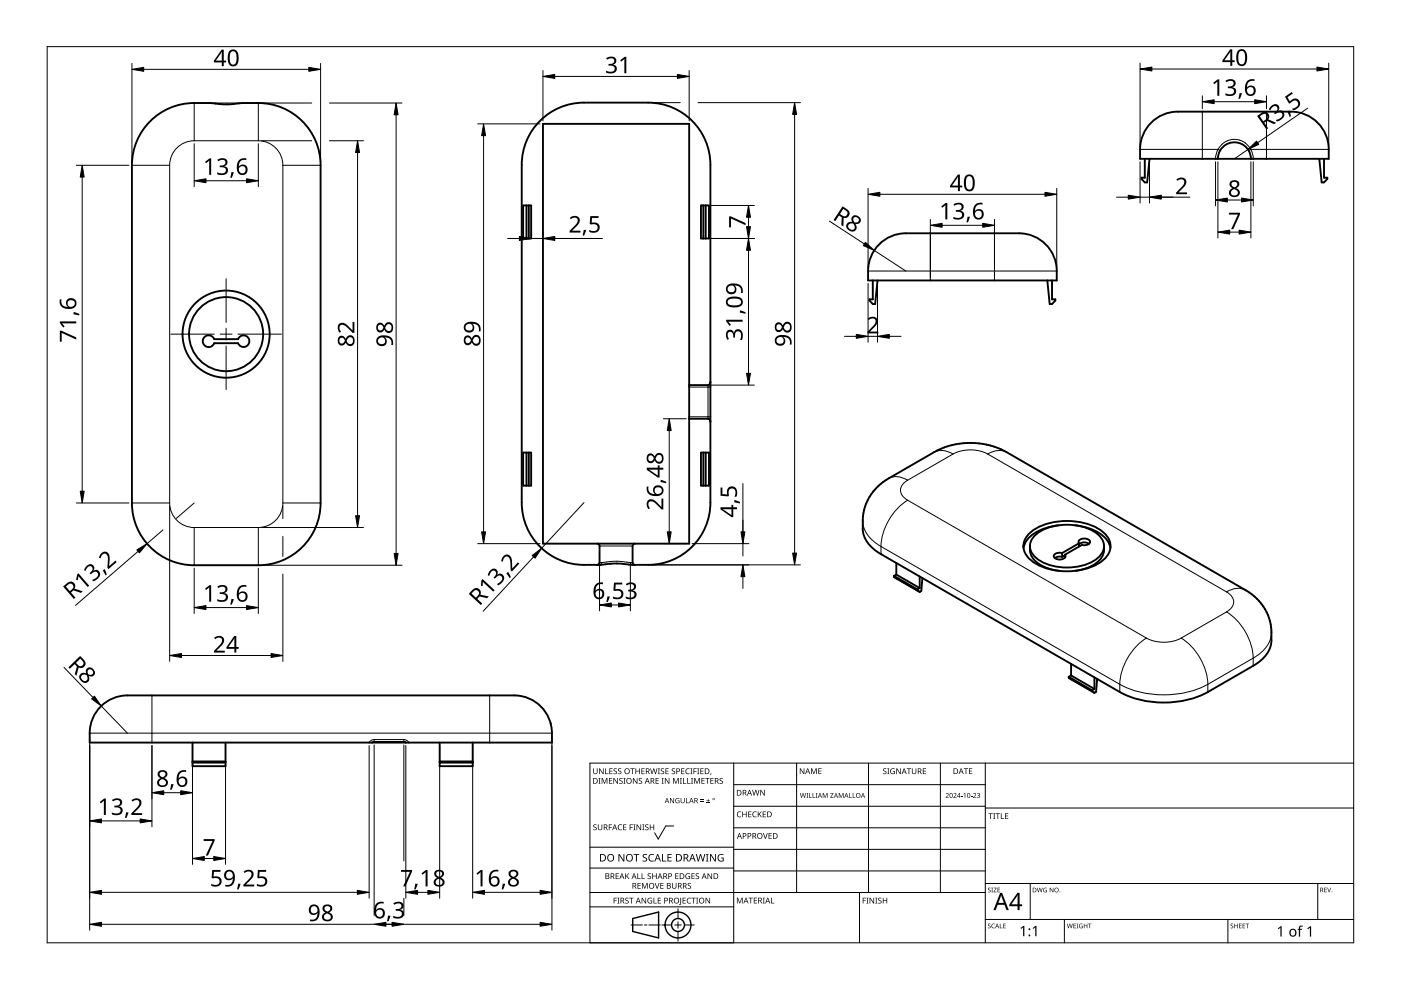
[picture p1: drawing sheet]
<svg xmlns="http://www.w3.org/2000/svg" width="297mm" height="210mm" viewBox="0 0 297 210" stroke-linecap="round" stroke-linejoin="round" font-family="sans-serif">
<g fill="none" stroke="#000" stroke-width=".4">
<path d="M31.4 26.2a13.2 13.2 0 0 1 9.8-4.4l3.5 .1a19.9 19.9 0 0 0 6.7-.1 17.9 17.9 0 0 1 8.8 1.2 13.2 13.2 0 0 1 7.8 12v71.6a13.2 13.2 0 0 1-13.2 13.2h-13.6a13.2 13.2 0 0 1-13.2-13.2v-71.6a13.2 13.2 0 0 1 3.4-8.8zM114 26.1a13.2 13.2 0 0 1 9.8-4.3h13.6a13.2 13.2 0 0 1 13.2 13.2v71.6a13.2 13.2 0 0 1-13.2 13.2l-3.6-.1a20.1 20.1 0 0 0-6.6 .1 17.9 17.9 0 0 1-8.8-1.2 13.2 13.2 0 0 1-7.8-12v-71.6a13.1 13.1 0 0 1 3.4-8.9zM115.1 26.3h31v89h-31zM242.7 33.7v4h-.7v.2l.7 .8h.5l.5-5M244.1 26a8 8 0 0 1 5.6-2.3h24a8 8 0 0 1 8 8v2h-40a9 9 0 0 1 2.4-7.7zM265.2 33.7a3.5 3.5 0 0 0-3.5-3.5 3.5 3.5 0 0 0-3.5 3.5M279.7 33.7l.5 5h.5l.7-.8v-.2h-.7v-4M110.9 43.6h1.7v7h-1.7zM111.6 43.6v7M112.1 43.6v7M148.6 43.6h1.7v7h-1.7zM149.1 43.6v7"/>
<path d="M149.6 43.6v7M185 59.5v4h-.6v.2l.6 .8h.5l.5-5M186.4 51.8a8 8 0 0 1 5.7-2.3h24a8 8 0 0 1 8 8v2h-40a9 9 0 0 1 2.3-7.7zM222.1 59.5l.5 5h.5l.7-.8v-.2h-.7v-4M43.5 71.4a1.25 1.25 0 0 1 1.9 .5h5.1a1.23 1.23 0 0 1 1.9-.5 1.23 1.23 0 0 1 0 1.9 1.23 1.23 0 0 1-1.9-.5h-5.1a1.25 1.25 0 0 1-1.9 .6 1.25 1.25 0 0 1 0-2zM110.9 96h1.7v7h-1.7zM111.6 96v7M112.1 96v7M146.1 88.8h4.1l.3 .2 .1 .4M148.6 96h1.7v7h-1.7zM149.1 96v7M149.6 96v7"/>
<path d="M150.6 81l-.1 .5-.3 .1-4.1 .1M126.6 115.3l.4 .2 .1 .3v3.5l-.2 .4-.3 .1M134.6 115.3l-.4 .2-.1 .3v3.5l.3 .4 .2 .1M186.2 103.1l1.9-1.5 10-5.7a16.1 16.1 0 0 1 15.3 0l51 29.4a10.4 10.4 0 0 1 5.2 8.8 6.6 6.6 0 0 1-3.9 7.1l-9.6 5.5a20.6 20.6 0 0 1-18.7 0l-50.6-29.2a6.8 6.8 0 0 1-3.9-7.8 10.2 10.2 0 0 1 3.3-6.6M190 119.4v2.4M218.4 115.8a4.1 4.1 0 0 0 2.9 4.3l2 .7 1.2 .2M218.5 112.9a13.6 13.6 0 0 1 12.8-1.6 6.1 6.1 0 0 1 4.1 3.7 4 4 0 0 1-2.2 4.3 14.2 14.2 0 0 1-14 0 3.9 3.9 0 0 1-1.8-5zM219.2 113.7a10.6 10.6 0 0 1 9.5-2.2 7.2 7.2 0 0 1 5 2.9 3.1 3.1 0 0 1-1.1 4.1 11.7 11.7 0 0 1-12.7 0 3.1 3.1 0 0 1-.7-4.8zM224.5 111.4a9.4 9.4 0 0 0-7 3.4l-.5 1.4M225.2 118.1l-.8-.1-.8 .3M225.2 117.3l-.4-.1a.96 .96 0 0 0-1.3 1 1.56 1.56 0 0 0 2.4-.3l-.1-.3M225.2 117.3v.8"/>
<path d="M225.8 117.7l-.6 .4M225.8 117.6v.6M227.9 111.4a9.4 9.4 0 0 1 7 3.4l.5 1.4M228.8 115.2l-.1-.3a1.42 1.42 0 0 1 2.4 0 1.4 1.4 0 0 1-1.7 .6l-3.6 2.1M228.8 115.2l-3.6 2.1M228.8 115.2v.7M230.9 115.3a1.77 1.77 0 0 0-2.1 .1M234.1 115.8a4.1 4.1 0 0 1-3 4.3l-2 .7-1.2 .2M189.5 122.3l.5 .3M189.5 122.3l5.5 3.2M189.5 122.1v.2M189.5 122.1l5 2.9"/>
<path d="M190 121.8l5 2.9M190 121.8l-.5 .3M194.5 125v.2l.5 .3M195 124.7l-.5 .3M195 122.2v2.5M195.6 122.6l-.3 2.7-.3 .2M21.4 149.8a8 8 0 0 1 5.6-2.4h82a8 8 0 0 1 8 8v2h-98a9 9 0 0 1 2.4-7.6zM40.8 157.4v5h7v-5M78.9 157.4l.4-.1h6.3l.4 .1M93.2 157.4v5h7v-5M116.7 153.3l.1 .2M226.6 143.7l5.4 3.2"/>
<path d="M226.6 143.5l4.9 2.9M226.6 143.7l4.9 2.9M226.6 143.5v.2M227.1 143.2l4.9 2.9M227.1 140.8v2.4M227.1 143.2l-.5 .3M231.5 146.6l.5 .3M231.5 146.4v.2M232 143.6v2.5M232 146.1l-.5 .3M232.6 144l-.2 2.7-.4 .2M40.8 161.4h7"/>
<path d="M40.8 161.7h7M93.2 161.4h7M93.2 161.7h7"/>
<circle cx="47.9" cy="70.8" r="9.2"/>
<circle cx="47.9" cy="70.8" r="7.9"/>
</g>
<g fill="none" stroke="#000" stroke-width=".21">
<path d="M28 35h8M36 35v71.6M41.2 29.8a5.2 5.2 0 0 0-5.2 5.2M41.2 29.8h13.6M41.2 21.8v8M54.8 21.8v8M54.8 29.8a5.2 5.2 0 0 1 5.2 5.2M60 35v71.6M60 35h8M241.7 31.7h16.6M254.9 23.7v10M258.3 31.7l.4 .2"/>
<path d="M258.3 31.7l-.4 .7-.2 1.3M265.2 31.7a3.9 3.9 0 0 0-3.5-2.2 3.9 3.9 0 0 0-3.4 2.2M265.2 31.7l.3 .7 .2 1.3M265.2 31.7h16.5M265.2 31.7l-.5 .2M268.5 23.7v10M184.1 57.5h40M197.3 49.5v10M210.9 49.5v10M146.1 88.4h4.5M146.1 82.1h4.5M150.1 81.7v7.1"/>
<path d="M198.1 95.9a3.9 3.9 0 0 1 4 .4M202.1 96.3l-9.7 5.5M202.1 96.3a8.1 8.1 0 0 1 7.3 0M209.4 96.3l50.6 29.2M213.4 95.9a3.9 3.9 0 0 0-4 .4M28 106.6h8M36 106.6a5.2 5.2 0 0 0 5.2 5.2M41.2 111.8h13.6M41.2 111.8v8M54.8 111.8v8M60 106.6h8M60 106.6a5.2 5.2 0 0 1-5.2 5.2"/>
<path d="M127.1 119.3h.5M127.1 115.8h7M127.6 119.3h.2a16.2 16.2 0 0 1 5.8 0M127.6 119.3l-.1 .2-.3 .3M133.6 119.3l.1 .2 .4 .3M133.6 119.3h.5M182.9 110.5a6.5 6.5 0 0 0 3.9 5.4M186.8 115.9v1.6M186.8 115.9l50.6 29.2M188.4 101.4a3.9 3.9 0 0 1 4 .4M192.4 101.8a2.24 2.24 0 0 0-1.5 2.1 2.24 2.24 0 0 0 1.5 2.2M192.4 106.1a12.5 12.5 0 0 0-5.6 9.8"/>
<path d="M192.4 106.1l50.7 29.2M243.1 135.3a12.5 12.5 0 0 0-5.7 9.8M250.4 135.3a8.1 8.1 0 0 1-7.3 0M250.4 135.3a12.5 12.5 0 0 1 5.7 9.8M260 129.7a12.5 12.5 0 0 1 5.7 9.8M260 129.7l-9.6 5.6M260 125.5a2.24 2.24 0 0 1 1.6 2.1 2.24 2.24 0 0 1-1.6 2.1M264 125.1a3.7 3.7 0 0 0-4 .4M265.7 139.5v1.7M265.7 139.5l-9.6 5.6M269.6 134.1a6.5 6.5 0 0 1-3.9 5.4M19 155.4h98"/>
<path d="M32.2 147.4v10M79.3 156.8a1.2 1.2 0 0 0-1 .6M79.3 156.8h6.3M79.3 156.8v.5M85.6 156.8a1.2 1.2 0 0 1 1.1 .6M85.6 156.8v.5M103.8 147.4v10M237.4 145.1v1.6M256.1 145.1a20.6 20.6 0 0 1-18.7 0M256.1 145.1v1.6"/>
</g>
<path d="M10 9.9h277v190h-277z" fill="none" stroke="#000" stroke-width=".21"/>
<g fill="none" stroke="#000" stroke-width=".21">
<path d="M125.1 179.6h30.5M142.8 175.1h-1.6l-1.6 2.8-.8-1.3M155.6 161.8v38.1h-30.5v-38.1h161.9M155.6 166.4h53.3M155.6 170.9h53.3M155.6 175.5h53.3M168.9 161.8v27.4M184.1 161.8v27.4M199.4 161.8v27.4M208.9 161.8v38.1M208.9 171.3h78.1M125.1 192.3h30.5"/>
<path d="M125.1 189.2h83.8M125.1 184h30.5M133.8 196.1h2.4M136.6 196.1h.6M137.6 196.1h2.4M140.3 196.1h2.1M143.1 196.1h1.3M143.7 192.7v2M143.7 195.4v1.4M143.7 197.5v2M145.1 196.1h2.1M155.6 180.1h53.3"/>
<path d="M155.6 184.7h53.3M182.2 189.2v10.7M208.9 194.9h78.1M208.9 187.3h78.1M218.4 187.3v7.6M225.7 194.9v5M260.3 194.9v5M279.4 187.3v7.6"/>
</g>
<g fill="#000">
<path d="M125.8 174.9l.5-.1h.2l-.1 .2a.25 .25 0 0 0-.3-.1 .25 .25 0 0 0 0 .4 .4 .4 0 0 1 .4 .3 .4 .4 0 0 1-.2 .5 .4 .4 0 0 1-.5-.3v.1a.27 .27 0 0 0 .5 0 .27 .27 0 0 0-.1-.4l-.4-.2zM125.8 162.9h.1v.8a.32 .32 0 0 0 .3 .3 .32 .32 0 0 0 .3-.3v-.8h.2v.8a.47 .47 0 0 1-.5 .4 .47 .47 0 0 1-.4-.4zM126.9 165h.4l-.1 .1v1l.1 .1h-.4l.1-.1v-1zM126.8 174.8h.1v.8a.32 .32 0 0 0 .3 .3 .32 .32 0 0 0 .3-.3v-.8h.2v.8a.47 .47 0 0 1-.5 .4 .47 .47 0 0 1-.4-.4zM127 162.9h.2l.6 1v-1h.2v1.2h-.2l-.7-1 .1 1h-.2zM127.6 165h.2l.4 1 .4-1h.2v1.2h-.2v-1.1l-.4 1.1h-.1l-.4-1.1v1.1h-.1zM128.3 162.9h.2v1.1h.5v.1h-.7zM129.1 174.8h.7v.1h-.6v.5h.5v.1h-.5v.5h-.1zM129.1 165h.7v.1h-.5v.4h.5v.1h-.5v.4h.5v.2h-.7zM129.2 162.9h.7v.1h-.5v.4h.4v.2h-.4v.4h.5v.1h-.7zM130.1 163l.5-.1 .2 .1v.1a.25 .25 0 0 0-.4-.1 .25 .25 0 0 0 0 .4 .4 .4 0 0 1 .4 .3 .4 .4 0 0 1-.2 .5 .4 .4 0 0 1-.5-.3v.1a.27 .27 0 0 0 .5 0 .27 .27 0 0 0-.1-.4l-.4-.2zM130.1 165h.1l.7 1v-1h.1v1.2h-.2l-.6-1v1h-.1z"/>
<path d="M131.1 175l.5-.2 .3 .1-.1 .1a.49 .49 0 0 0-.7 .4 .49 .49 0 0 0 .8 .4 .57 .57 0 0 1-.8 0 .57 .57 0 0 1 0-.8zM131.1 163l.4-.1 .2 .1v.1a.25 .25 0 0 0-.4-.1 .25 .25 0 0 0 0 .4 .4 .4 0 0 1 .5 .3 .4 .4 0 0 1-.3 .5 .4 .4 0 0 1-.5-.3l.1 .1a.27 .27 0 0 0 .4 0 .27 .27 0 0 0-.1-.4l-.3-.2zM131.3 165.1l.5-.2 .2 .1v.1a.25 .25 0 0 0-.4-.1 .25 .25 0 0 0 0 .4 .4 .4 0 0 1 .4 .3 .4 .4 0 0 1-.2 .5 .4 .4 0 0 1-.5-.2h.1a.27 .27 0 0 0 .4 .1 .27 .27 0 0 0-.1-.4l-.4-.3zM132.2 165h.4l-.1 .1v1l.1 .1h-.4l.1-.1v-1zM132.1 174.8h.7v.1h-.5v.4h.5v.1h-.5v.5h.5v.1h-.7zM133.5 174.8h.7v.1h-.5v.5h.5v.1h-.5v.5h-.2zM133.6 162.9h.9v.1h-.3v1.1h-.2v-1.1h-.4zM134.3 174.8h.4l-.1 .1v1l.1 .1h-.4l.1-.1v-1zM134.2 165h.2l.6 1v-1h.2v1.2h-.2l-.7-1v1h-.1zM134.7 162.9h.2v.5h.6v-.5h.2v1.2h-.2v-.5h-.6v.5h-.2zM135 174.8h.1l.7 1v-1h.1v1.2h-.2l-.6-1v1h-.1zM135.5 165.1l.4-.2 .2 .1v.1a.25 .25 0 0 0-.4-.1 .25 .25 0 0 0 0 .4 .4 .4 0 0 1 .5 .3 .4 .4 0 0 1-.3 .5 .4 .4 0 0 1-.5-.2h.1a.27 .27 0 0 0 .4 .1 .27 .27 0 0 0-.1-.4l-.3-.3z"/>
<path d="M136.2 174.8h.4l-.1 .1v1l.1 .1h-.4l.1-.1v-1zM136 162.9h.7v.1h-.6v.4h.5v.2h-.5v.4h.6v.1h-.7zM136.8 174.9l.4-.1h.3l-.1 .2a.25 .25 0 0 0-.3-.1 .25 .25 0 0 0 0 .4 .4 .4 0 0 1 .4 .3 .4 .4 0 0 1-.3 .5 .4 .4 0 0 1-.4-.3v.1a.27 .27 0 0 0 .5 0 .27 .27 0 0 0-.1-.4l-.4-.2zM137.8 174.8h.1v.5h.6v-.5h.2v1.2h-.2v-.6h-.6v.6h-.1zM137.8 162.9h.2l.3 1 .2-1h.2l.3 1 .2-1h.2l-.3 1.2h-.2l-.3-1-.3 1h-.1zM139 165h.7v.1h-.5v.4h.4v.1h-.4v.4h.5v.2h-.7zM139.5 162.9h.4l-.1 .1v1l.1 .1h-.4l.1-.1v-1zM140.3 165h.4l-.1 .1v1l.1 .1h-.4l.1-.1v-1zM140.1 163l.5-.1 .2 .1v.1a.25 .25 0 0 0-.4-.1 .25 .25 0 0 0 0 .4 .4 .4 0 0 1 .4 .3 .4 .4 0 0 1-.2 .5 .4 .4 0 0 1-.5-.3l.1 .1a.27 .27 0 0 0 .4 0 .27 .27 0 0 0-.1-.4l-.4-.2zM141.1 162.9h.7v.1h-.6v.4h.5v.2h-.5v.4h.6v.1h-.7zM141 165h.1l.7 1v-1h.1v1.2h-.2l-.6-1v1h-.1zM142.1 169.2h.1l.6 .9v-.9h.1v1.1h-.1l-.6-.9v.9h-.1z"/>
<path d="M142.5 163l.4-.1 .2 .1v.1a.25 .25 0 0 0-.4-.1 .25 .25 0 0 0 0 .4 .4 .4 0 0 1 .4 .3 .4 .4 0 0 1-.2 .5 .4 .4 0 0 1-.5-.3l.1 .1a.27 .27 0 0 0 .4 0 .27 .27 0 0 0-.1-.4l-.4-.2zM142.7 165h.2l.4 1 .4-1h.2v1.2h-.1v-1.1l-.4 1.1h-.2l-.4-1.1v1.1h-.1zM143.3 169.3l.5-.1 .3 .1-.1 .1a.45 .45 0 0 0-.7 .3 .45 .45 0 0 0 .6 .5v-.4h-.2v-.1h.4v.6a.6 .6 0 0 1-.8-.2 .6 .6 0 0 1 0-.8zM144.1 165h.5l-.2 .1v1l.2 .1h-.5l.2-.1v-1zM144.8 165h.2v1h.5v.2h-.7zM144.4 162.9h.7v.1h-.5v.4h.5v.2h-.5v.4h.5v.1h-.7zM144.3 169.2h.2v.7a.28 .28 0 0 0 .2 .3 .28 .28 0 0 0 .3-.3v-.7h.2v.7a.42 .42 0 0 1-.5 .4 .42 .42 0 0 1-.4-.4zM145.4 169.2h.2v1h.5v.1h-.7zM145.7 165h.2v1h.5v.2h-.7zM145.5 163.1l.4-.2 .3 .1v.1a.49 .49 0 0 0-.7 .4 .49 .49 0 0 0 .7 .5 .57 .57 0 0 1-.8-.1 .57 .57 0 0 1 0-.8zM146.4 162.9h.4l-.1 .1v1l.1 .1h-.4l.1-.1v-1zM146.5 165h.4l-.1 .1v1l.1 .1h-.4l.1-.1v-1z"/>
<path d="M147 162.9h.7v.1h-.5v.5h.5v.1h-.5v.5h-.2zM147.2 165h.2l.4 1 .4-1h.2v1.2h-.2l.1-1.1-.5 1.1h-.1l-.4-1.1v1.1h-.1zM147.8 162.9h.5l-.2 .1v1l.2 .1h-.5l.2-.1v-1zM148.5 169.9h.7v.1h-.7zM148.5 169.5h.7v.2h-.7zM148.5 162.9h.7v.1h-.6v.4h.5v.2h-.5v.4h.6v.1h-.7zM148.7 165h.7v.1h-.5v.4h.5v.1h-.5v.4h.5v.2h-.7zM149.8 170.2h.7v.1h-.7zM149.5 165h.9v.1h-.3v1.1h-.2v-1.1h-.4zM150.1 169.4l.1 .3h.3l-.3 .1v.3l-.1-.3h-.3l.3-.1zM150.7 163.9h.1l-.2 .4zM150.6 165h.7v.1h-.5v.4h.5v.1h-.5v.4h.5v.2h-.7z"/>
<path d="M152.6 165.1l.4-.2 .3 .1-.1 .1a.25 .25 0 0 0-.4-.1 .25 .25 0 0 0 0 .4 .4 .4 0 0 1 .5 .3 .4 .4 0 0 1-.3 .5 .4 .4 0 0 1-.5-.2h.1a.27 .27 0 0 0 .5 .1 .27 .27 0 0 0-.1-.4l-.4-.3zM156.4 172.2l.4-.2 .4 .1-.1 .1a.49 .49 0 0 0-.7 .5 .49 .49 0 0 0 .7 .4 .57 .57 0 0 1-.8 0 .57 .57 0 0 1 0-.8zM157.4 172.1h.1v.5h.7v-.5h.1v1.2h-.1v-.6h-.7v.6h-.1zM158.6 172.1h.7v.1h-.5v.4h.5v.1h-.5v.4h.5v.2h-.7zM159.7 172.2l.4-.2 .3 .1v.1a.49 .49 0 0 0-.7 .5 .49 .49 0 0 0 .7 .4 .57 .57 0 0 1-.8 0 .57 .57 0 0 1 0-.8zM159.5 167.5h.1l.3 1 .3-1h.1l.3 1 .3-1h.1l-.3 1.2h-.2l-.3-1.1-.3 1.1h-.1zM160.7 172.1h.1v.6l.5-.6h.2l-.5 .5 .5 .7h-.1l-.5-.6-.1 .6h-.1zM161.8 176.6h.1l.4 1.1 .3-1.1h.2l-.5 1.2h-.1zM161.2 167.5h.2l.6 1v-1h.2v1.2h-.2l-.7-1v1h-.1zM161.7 172.1h.7v.1h-.5v.4h.5v.1h-.5v.4h.5v.2h-.7zM162.9 176.6h.7v.2h-.5v.3h.5v.2h-.5v.4h.5v.1h-.7zM169.6 162.9h.2l.6 1v-1h.1v1.2h-.1l-.7-1v1h-.1z"/>
<path d="M169.6 168.1h.1l.3 .9 .2-.9h.1l.3 .9 .2-.9h.1l-.3 1.1h-.1l-.3-.9-.2 .9h-.1zM171 168.1h.3l-.1 .1 .1 1h-.3l.1-.1zM171.5 168.1h.2v1h.4v.1h-.6zM172.3 168.1h.1v1h.5v.1h-.6zM172 162.9h.2l.4 1 .3-1h.3v1.2h-.2v-1l-.4 1h-.1l-.4-1.1v1.1h-.1zM173 168.1h.3l-.1 .1v.9l.1 .1h-.3l.1-.1zM173.5 162.9h.7v.1h-.5v.4h.4v.1h-.4v.5h.5v.1h-.7zM174.4 168.1h.2l.3 .9 .4-.9h.2v1.1h-.2v-.9l-.4 .9-.3-.9v.9h-.2zM176 168.1h.7l-.5 1h.5v.1h-.7l.6-.9h-.6zM177.8 168.1h.2l.3 .9 .4-.9h.2v1.1h-.2v-.9l-.4 .9-.4-.9 .1 .9h-.2zM180 168.1h.2v1h.4v.1h-.6zM180.8 168.1h.1v1h.5v.1h-.6z"/>
<path d="M187.3 163l.4-.1 .2 .1v.1a.25 .25 0 0 0-.4-.1 .25 .25 0 0 0 0 .4 .4 .4 0 0 1 .5 .3 .4 .4 0 0 1-.3 .5 .4 .4 0 0 1-.5-.3l.1 .1a.27 .27 0 0 0 .4 0 .27 .27 0 0 0-.1-.4l-.3-.2zM188.1 162.9h.5l-.2 .1v1l.2 .1h-.5l.2-.1v-1zM188.9 163.1l.5-.2 .3 .1v.1a.5 .5 0 0 0-.8 .4 .5 .5 0 0 0 .7 .5v-.4h-.3v-.1h.4v.6a.66 .66 0 0 1-.8-.1 .66 .66 0 0 1 0-.9zM190 162.9h.2l.7 1-.1-1h.2v1.2h-.2l-.6-1v1h-.2zM192.3 162.9h.9v.1h-.4v1.1h-.2v-1.1h-.3zM193.3 162.9h.2v.8a.32 .32 0 0 0 .3 .3 .32 .32 0 0 0 .3-.3v-.8h.2v.8a.47 .47 0 0 1-.5 .4 .47 .47 0 0 1-.5-.4zM195.7 162.9h.6v.1h-.5v.4h.5v.2h-.5v.4h.5v.1h-.6zM200.5 168.3a.37 .37 0 0 1 .6 0 .37 .37 0 0 1-.2 .5l-.2 .3h.5v.1h-.7l.3-.4a.27 .27 0 0 0 .2-.4 .27 .27 0 0 0-.4-.1zM202.1 168.3a.37 .37 0 0 1 .6 0 .37 .37 0 0 1-.2 .5l-.2 .3h.5v.1h-.7l.3-.4a.27 .27 0 0 0 .3-.4 .27 .27 0 0 0-.5-.1zM203.8 168.7h.3v.1h-.3zM204.3 168.4l.4-.3v1.1h-.2v-.9zM204.3 162.9h1v.1h-.4v1.1h-.2v-1.1h-.4z"/>
<path d="M205.8 168.7h.4v.1h-.4zM205.4 162.9h.7v.1h-.5v.4h.5v.1h-.5v.5h.5v.1h-.7zM206.3 168.3a.37 .37 0 0 1 .6 0 .37 .37 0 0 1-.2 .5l-.2 .3h.5v.1h-.7l.3-.4a.27 .27 0 0 0 .3-.4 .27 .27 0 0 0-.5-.1zM207.1 168.2a.32 .32 0 0 1 .5-.1 .32 .32 0 0 1 0 .5 .33 .33 0 0 1 .1 .6 .33 .33 0 0 1-.6-.2 .26 .26 0 0 0 .4 .1 .26 .26 0 0 0 .1-.4l-.3-.1a.23 .23 0 0 0 .3-.1 .23 .23 0 0 0-.1-.3 .23 .23 0 0 0-.3 .1zM209.6 172.4h.9v.2h-.4v1h-.1v-1h-.4zM210.6 172.4h.4l-.1 .1v1l.1 .1h-.4l.1-.1v-1zM211.1 172.4h.9v.2h-.4v1h-.1v-1h-.4zM212.2 172.4h.2v1.1h.5v.1h-.7zM213.1 172.4h.7v.2h-.6v.3h.5v.2h-.5v.4h.6v.1h-.7zM130.1 190.3h.7v.2h-.5v.4h.4v.1h-.4v.6h-.2zM130.5 185.2h.7v.1h-.5v.4h.5v.1h-.5v.4h.5v.2h-.7zM130.9 190.3h.4l-.1 .2v.9l.1 .2h-.4l.1-.2v-.9z"/>
<path d="M131.1 181.1h.3l.8 1.3v-1.3h.2v1.6h-.3l-.8-1.4v1.4h-.2zM132.6 190.5l.4-.2 .3 .1-.1 .1a.25 .25 0 0 0-.4-.1 .25 .25 0 0 0 0 .4 .4 .4 0 0 1 .5 .3 .4 .4 0 0 1-.3 .5 .4 .4 0 0 1-.5-.2h.1a.27 .27 0 0 0 .5 .1 .27 .27 0 0 0-.1-.5l-.4-.2zM132.6 185.2h.1v.6l.6-.6h.1l-.5 .5 .5 .7h-.1l-.5-.6-.1 .6h-.1zM133.4 190.3h.9v.2h-.4v1.1h-.1v-1.1h-.4zM134.3 181.1h1.2v.2h-.5v1.4h-.2v-1.4h-.5zM135.1 185.2h.2v1h.5v.2h-.7zM135.2 187.2h.6v.1h-.5v.4h.5v.2h-.5v.4h.5v.1h-.6zM136 185.2h.2v1h.5v.2h-.7zM136.1 187.2h.2l.4 1 .4-1h.2v1.2h-.1v-1l-.4 1h-.2l-.4-1 .1 1h-.2zM136 190.3h.2l.7 1.1-.1-1.1h.2v1.3h-.2l-.6-1v1h-.2zM136.3 181.2l.3-.1h.6l-.2 .2a.33 .33 0 0 0-.5 .1 .33 .33 0 0 0 .4 .4 .49 .49 0 0 1 .3 .7 .49 .49 0 0 1-.8 .2l-.2-.1v-.2l.3 .1a.35 .35 0 0 0 .5-.2 .35 .35 0 0 0-.4-.4l-.3-.3zM137.4 190.5l.6-.2 .3 .1-.1 .1a.5 .5 0 0 0-.8 .4 .5 .5 0 0 0 .7 .5v-.3h-.3v-.2h.5v.6a.66 .66 0 0 1-.9-.1 .66 .66 0 0 1 0-.9z"/>
<path d="M137.4 185.3l.4-.2 .2 .1v.1a.25 .25 0 0 0-.4-.1 .25 .25 0 0 0 0 .4 .4 .4 0 0 1 .4 .3 .4 .4 0 0 1-.2 .5 .4 .4 0 0 1-.5-.2h.1a.27 .27 0 0 0 .4 .1 .27 .27 0 0 0-.1-.4l-.4-.3zM137.7 181.3l.5-.2h.5l-.1 .2a.63 .63 0 0 0-.9 .6 .63 .63 0 0 0 .9 .5v.2a.83 .83 0 0 1-1-.3 .83 .83 0 0 1 .1-1zM138.6 190.3h.1v1.1h.5v.2h-.6zM138.8 187.2h.2l.3 1.1 .4-1.1h.1l-.4 1.2h-.2zM138.3 185.2h.2v.5h.6v-.5h.1v1.2h-.1v-.6h-.6v.6h-.2zM139.5 190.3h.6v.2h-.5v.4h.5v.1h-.5v.4h.5v.2h-.6zM140.4 181.1h.2v1.4h.6v.2h-.8zM140 187.2h.7v.1h-.5v.4h.4v.2h-.4v.4h.5v.1h-.7zM141.5 181.1h.9v.2h-.7v.4h.7v.2h-.7v.6h.7v.2h-.9zM142.5 187.2h.1v.8a.32 .32 0 0 0 .4 .3 .32 .32 0 0 0 .3-.3v-.8h.1v.8a.47 .47 0 0 1-.5 .4 .47 .47 0 0 1-.4-.4zM143.2 185.2h.7v.1h-.6v.4h.5v.1h-.5v.4h.6v.2h-.7zM144.2 190.3h.2v1.3l-.1 .2-.3 .1v-.2l.2-.1z"/>
<path d="M144.7 190.3h.7v.2h-.5v.4h.5v.1h-.5v.4h.5v.2h-.7zM145.5 185.3l.4-.2 .4 .1-.1 .1a.5 .5 0 0 0-.7 .4 .5 .5 0 0 0 .7 .5v-.3h-.3v-.2h.4v.6a.66 .66 0 0 1-.9-.1 .66 .66 0 0 1 .1-.9zM145.8 190.5l.4-.2 .3 .1v.1a.49 .49 0 0 0-.7 .5 .49 .49 0 0 0 .7 .4 .57 .57 0 0 1-.8 0 .57 .57 0 0 1 0-.8zM145.9 187.3l.4-.1 .2 .1v.1a.25 .25 0 0 0-.4-.1 .25 .25 0 0 0 0 .4 .4 .4 0 0 1 .4 .3 .4 .4 0 0 1-.2 .5 .4 .4 0 0 1-.5-.3l.1 .1a.27 .27 0 0 0 .4 0 .27 .27 0 0 0-.1-.4l-.4-.2zM146.6 190.3h.9v.2h-.4v1.1h-.1v-1.1h-.4zM146.6 185.2h.7v.1h-.5v.4h.5v.1h-.5v.4h.5v.2h-.7zM147.6 190.3h.4l-.1 .2v.9l.1 .2h-.4l.1-.2v-.9zM147.5 185.3l.5-.2 .2 .1v.1a.25 .25 0 0 0-.4-.1 .25 .25 0 0 0 0 .4 .4 .4 0 0 1 .4 .3 .4 .4 0 0 1-.2 .5 .4 .4 0 0 1-.5-.2h.1a.27 .27 0 0 0 .4 .1 .27 .27 0 0 0-.1-.4l-.4-.3zM147.5 181.1h.2l.4 1.3 .3-1.3h.2l.4 1.3 .3-1.3h.2l-.4 1.6h-.2l-.4-1.4-.3 1.4h-.2zM149.7 181.1h.5l-.2 .1v1.3l.2 .2h-.5l.1-.2v-1.3zM149.6 190.3h.2l.6 1.1v-1.1h.2v1.3h-.2l-.7-1v1h-.1zM150 185.2h.2l.6 1v-1h.2v1.2h-.2l-.7-1 .1 1h-.2z"/>
<path d="M150.5 181.1h.3l.8 1.3v-1.3h.2v1.6h-.3l-.8-1.4v1.4h-.2zM152.3 181.3l.8-.2h.3l-.1 .2a.65 .65 0 0 0-1 .5 .65 .65 0 0 0 .9 .7v-.5h-.3v-.2h.5v.8a.86 .86 0 0 1-1.1-.2 .86 .86 0 0 1 0-1.1zM156.2 190.3h.3l.3 1 .4-1h.3v1.2h-.2v-1l-.4 1h-.1l-.4-1v1h-.2zM158.7 190.3h.9v.2h-.3v1h-.2v-1h-.4zM159.8 190.3h.7v.2h-.5v.3h.5v.2h-.5v.4h.5v.1h-.7zM161.7 190.3h.5l-.2 .2v.9l.2 .1h-.5l.2-.1v-.9zM163.5 190.3h.1v1.1h.6v.1h-.7zM182.9 190.3h.7v.2h-.5v.4h.5v.1h-.5v.6h-.2zM183.7 190.3h.4l-.1 .2v.9l.1 .2h-.4l.1-.2v-.9zM184.4 190.3h.1l.7 1v-1h.1v1.3h-.1l-.7-1v1h-.1zM185.6 190.3h.4l-.1 .2v.9l.1 .2h-.4l.1-.2v-.9zM186.2 190.5l.5-.2 .2 .1v.1a.25 .25 0 0 0-.4-.1 .25 .25 0 0 0 0 .4 .4 .4 0 0 1 .4 .3 .4 .4 0 0 1-.2 .5 .4 .4 0 0 1-.5-.2 .27 .27 0 0 0 .5 .1 .27 .27 0 0 0-.1-.5l-.4-.2z"/>
<path d="M187.2 190.3h.1v.6h.6v-.6h.2v1.3h-.2v-.6h-.6v.6h-.1zM209.5 188.3l.3-.1 .2 .2a.24 .24 0 0 0-.3-.1 .24 .24 0 0 0-.1 .3 .24 .24 0 0 0 .3 .1 .31 .31 0 0 1 0 .5 .31 .31 0 0 1-.5-.2 .23 .23 0 0 0 .4 .2 .23 .23 0 0 0 0-.4l-.3-.2zM209.5 195.9l.3-.1 .2 .2a.24 .24 0 0 0-.3-.1 .24 .24 0 0 0-.1 .3 .24 .24 0 0 0 .3 .1 .31 .31 0 0 1 0 .5 .31 .31 0 0 1-.5-.1 .23 .23 0 0 0 .4 .1 .23 .23 0 0 0 0-.4l-.3-.2zM210.2 188.2h.3l-.1 .1 .1 .9h-.3l.1-.1zM210.3 196l.4-.2 .2 .1v.1a.39 .39 0 0 0-.6 .3 .39 .39 0 0 0 .6 .4 .46 .46 0 0 1-.7-.1 .46 .46 0 0 1 .1-.6zM210.7 188.2h.6l-.5 .9h.5v.1h-.7l.5-.9h-.4zM212 195.8h.1v.9l.4 .1h-.5zM211.5 188.2h.5l-.4 .1v.3h.4l-.4 .1v.4l.4 .1h-.5zM212.7 195.8h.5l-.4 .1v.3h.4l-.4 .2v.3l.4 .1h-.5zM216.4 196.8l.6-.5h.2v2.2h-.3v-1.9l-.4 .4zM218.9 196.8l.6-.5h.3v2.2h-.3v-1.9l-.4 .4zM219.8 188.2h.2l.2 .8 .2-.8h.1l.2 .8 .2-.8h.2l-.3 1h-.1l-.2-.8-.3 .8h-.1z"/>
<path d="M221.3 188.3h.7h-.1a.4 .4 0 0 0-.6 .4 .4 .4 0 0 0 .6 .4v-.3l-.3-.1h.4v.5a.53 .53 0 0 1-.7-.2 .53 .53 0 0 1 0-.7zM222.6 188.2h.1l.5 .8v-.8h.1v1h-.1l-.5-.8v.8h-.1zM226.2 195.8h.1l.2 .9 .3-.9h.1l.2 .9 .2-.9h.1l-.2 1h-.1l-.3-.8-.2 .8h-.1zM227.6 195.8h.5l-.4 .1v.3h.4l-.4 .2v.3l.4 .1h-.5zM228.3 195.8h.3l-.1 .1 .1 .9h-.3l.1-.1zM228.9 196l.7-.1-.2 .1a.4 .4 0 0 0-.5 .3 .4 .4 0 0 0 .5 .4v-.3l-.2-.1h.4v.5a.53 .53 0 0 1-.7-.1 .53 .53 0 0 1 0-.7zM229.8 195.8h.1v.4h.5v-.4h.1v1h-.1v-.4h-.5v.4h-.1zM230.7 195.8h.7l-.3 .1v.9h-.1v-.9zM260.9 195.9l.4-.1 .1 .2a.24 .24 0 0 0-.3-.1 .24 .24 0 0 0-.1 .3 .24 .24 0 0 0 .4 .1 .31 .31 0 0 1-.1 .5 .31 .31 0 0 1-.4-.1 .23 .23 0 0 0 .3 .1 .23 .23 0 0 0 .1-.4l-.4-.2zM261.7 195.8h.1v.4h.5v-.4h.1v1h-.1v-.4h-.5v.4h-.1zM262.7 195.8h.5l-.4 .1v.3h.4l-.4 .2v.3l.4 .1h-.5zM263.5 195.8h.5l-.4 .1v.3h.4l-.4 .2v.3l.4 .1h-.5z"/>
<path d="M264.1 195.8h.7l-.3 .1v.9h-.1v-.9zM270.9 196.9l.6-.5h.2v2.2h-.2v-1.9l-.4 .3zM275.5 196.4l.7-.1v.2h-.4l-.1 .2-.1 .2h.5v.2h-.5v1.5h-.2v-1.5h-.3l.3-.2zM277.2 196.9l.6-.5h.2v2.2h-.3v-1.9l-.4 .3zM280.8 188.2h.5l-.4 .1v.3h.4l-.4 .1v.4l.4 .1h-.5zM281.4 188.2h.1l.3 .8 .3-.8h.1l-.3 1h-.2z"/>
<path d="M125.7 165h.4a.61 .61 0 0 1 .6 .6 .61 .61 0 0 1-.6 .6h-.4zM125.9 165.1v.9h.2a.48 .48 0 0 0 .5-.4 .48 .48 0 0 0-.5-.5z"/>
<path d="M128 174.8h.3a.35 .35 0 0 1 .5 .2 .35 .35 0 0 1-.3 .5l.4 .5h-.2l-.3-.5h-.2v.5h-.2zM128.2 174.9v.5h.1a.23 .23 0 0 0 .3-.2 .23 .23 0 0 0-.3-.3z"/>
<path d="M130.3 174.8h.1l.5 1.2h-.2l-.1-.4h-.5l-.2 .4h-.1zM130.3 175l-.2 .5h.4z"/>
<path d="M132.3 163.5a.61 .61 0 0 1 1.2 0 .61 .61 0 0 1-1.2 0zM132.6 163.5a.45 .45 0 0 0 .8 0 .45 .45 0 0 0-.8 0z"/>
<path d="M132.7 165.6a.61 .61 0 0 1 1.2 0 .61 .61 0 0 1-1.2 0zM133 165.6a.45 .45 0 0 0 .9 0 .45 .45 0 0 0-.9 0z"/>
<path d="M136.9 162.9h.4a.35 .35 0 0 1 .4 .3 .35 .35 0 0 1-.2 .4l.3 .5h-.2l-.3-.5h-.2v.5h-.2zM137.1 163v.5h.2a.23 .23 0 0 0 .3-.2 .23 .23 0 0 0-.3-.3z"/>
<path d="M137.2 165h.1l.5 1.2h-.2l-.1-.4h-.5l-.2 .4h-.1zM137.2 165.1l-.2 .6h.4z"/>
<path d="M137.9 165h.4a.35 .35 0 0 1 .4 .2 .35 .35 0 0 1-.2 .4l.3 .6h-.2l-.3-.5h-.2v.5h-.2zM138.1 165.1v.4h.2a.23 .23 0 0 0 .3-.2 .23 .23 0 0 0-.3-.2z"/>
<path d="M141.4 169.2h.1l.4 1.1h-.1l-.2-.3h-.4l-.1 .3h-.2zM141.4 169.3l-.2 .5h.4z"/>
<path d="M143.4 162.9h.3a.41 .41 0 0 1 .5 .5 .41 .41 0 0 1-.6 .3v.4h-.2zM143.6 163v.5a.29 .29 0 0 0 .4-.2 .29 .29 0 0 0-.4-.3z"/>
<path d="M146.5 169.2h.2l.4 1.1h-.2l-.1-.3h-.4l-.2 .3h-.1zM146.6 169.3l-.2 .5h.4z"/>
<path d="M147.2 169.2h.3a.31 .31 0 0 1 .4 .2 .31 .31 0 0 1-.2 .4l.3 .5h-.2l-.2-.5h-.2v.5h-.2zM147.4 169.3v.4h.1a.21 .21 0 0 0 .3-.2 .21 .21 0 0 0-.3-.2z"/>
<path d="M149.4 162.9h.4a.61 .61 0 0 1 .6 .6 .61 .61 0 0 1-.6 .6h-.4zM149.6 163v1h.2a.48 .48 0 0 0 .4-.5 .48 .48 0 0 0-.4-.5z"/>
<path d="M151.1 169.4a.24 .24 0 0 1 .4 0 .24 .24 0 0 1-.4 0zM151.2 169.4a.14 .14 0 0 0 .2 0 .14 .14 0 0 0-.2 0z"/>
<path d="M151.6 165h.3a.35 .35 0 0 1 .4 .2 .35 .35 0 0 1-.2 .4l.3 .6h-.2l-.2-.5h-.3v.5h-.1zM151.7 165.1v.4h.2a.23 .23 0 0 0 .3-.2 .23 .23 0 0 0-.3-.2z"/>
<path d="M156.7 176.6h.1l.5 1.2h-.1l-.2-.3h-.5l-.1 .3h-.2zM156.8 176.8l-.2 .5h.4z"/>
<path d="M156.2 167.5h.4a.61 .61 0 0 1 .6 .6 .61 .61 0 0 1-.6 .6h-.4zM156.4 167.6v1h.1a.48 .48 0 0 0 .5-.5 .48 .48 0 0 0-.4-.5z"/>
<path d="M157.5 167.5h.3a.35 .35 0 0 1 .4 .2 .35 .35 0 0 1-.2 .4l.3 .6h-.1l-.3-.5h-.3v.5h-.1zM157.6 167.6v.5h.2a.23 .23 0 0 0 .3-.3 .23 .23 0 0 0-.3-.2z"/>
<path d="M157.5 176.6h.3a.41 .41 0 0 1 .5 .5 .41 .41 0 0 1-.7 .3v.4h-.1zM157.6 176.8v.4a.29 .29 0 0 0 .5-.2 .29 .29 0 0 0-.5-.2z"/>
<path d="M158.5 176.6h.3a.41 .41 0 0 1 .5 .5 .41 .41 0 0 1-.6 .3v.4h-.2zM158.7 176.8v.4a.29 .29 0 0 0 .4-.2 .29 .29 0 0 0-.4-.2z"/>
<path d="M158.8 167.5h.2l.5 1.2h-.2l-.2-.4h-.4l-.2 .4h-.1zM158.9 167.6l-.2 .6h.4z"/>
<path d="M159.5 176.6h.4a.35 .35 0 0 1 .4 .3 .35 .35 0 0 1-.2 .4l.3 .5h-.2l-.3-.5h-.2v.5h-.2zM159.7 176.8v.4h.2a.23 .23 0 0 0 .3-.2 .23 .23 0 0 0-.3-.2z"/>
<path d="M160.4 177.2a.65 .65 0 0 1 1.3 0 .65 .65 0 0 1-1.3 0zM160.7 177.2a.45 .45 0 0 0 .9 0 .45 .45 0 0 0-.9 0z"/>
<path d="M162.7 172.1h.3a.61 .61 0 0 1 .6 .6 .61 .61 0 0 1-.6 .6h-.3zM162.8 172.2v.9h.2a.48 .48 0 0 0 .5-.4 .48 .48 0 0 0-.5-.5z"/>
<path d="M163.9 176.6h.4a.61 .61 0 0 1 .6 .7 .61 .61 0 0 1-.7 .5h-.3zM164 176.8v.9h.2a.48 .48 0 0 0 .5-.4 .48 .48 0 0 0-.5-.5z"/>
<path d="M171.2 162.9h.1l.5 1.2h-.2l-.1-.4h-.5l-.1 .4h-.2zM171.2 163.1l-.1 .5h.3z"/>
<path d="M173.8 168.1l.5 1.1-.3-.3h-.4l-.2 .3zM173.8 168.3l-.1 .4h.3z"/>
<path d="M177.2 168.1l.5 1.1-.3-.3h-.4l-.2 .3zM177.2 168.3l-.1 .4h.3z"/>
<path d="M179.4 168.1l.5 1.1-.3-.3h-.4l-.2 .3zM179.4 168.3l-.1 .4h.3z"/>
<path d="M181.4 168.7a.51 .51 0 0 1 1 0 .51 .51 0 0 1-1 0zM181.6 168.7a.4 .4 0 0 0 .8 0 .4 .4 0 0 0-.8 0z"/>
<path d="M182.9 168.1l.5 1.1-.2-.3h-.4l-.3 .3zM183 168.3l-.2 .4h.3z"/>
<path d="M191.6 162.9h.2l.4 1.2h-.1l-.2-.4h-.4l-.2 .4h-.1zM191.7 163.1l-.2 .5h.4z"/>
<path d="M194.6 162.9h.3a.35 .35 0 0 1 .5 .2 .35 .35 0 0 1-.3 .5l.4 .5h-.2l-.3-.5h-.3v.5h-.1zM194.7 163v.5h.2a.23 .23 0 0 0 .3-.2 .23 .23 0 0 0-.3-.3z"/>
<path d="M201.4 168.2l.4-.1 .2 .3v.5l-.2 .3-.3-.1-.2-.2zM201.5 168.3v.1a.37 .37 0 0 0-.1 .4 .37 .37 0 0 0 .4 .2 .4 .4 0 0 0 .1-.4 .4 .4 0 0 0-.4-.3z"/>
<path d="M202.2 162.9h.3a.61 .61 0 0 1 .6 .6 .61 .61 0 0 1-.6 .6h-.3zM202.3 163v1h.2a.48 .48 0 0 0 .5-.5 .48 .48 0 0 0-.5-.5z"/>
<path d="M203.4 168.1h.1v.7h.2l-.2 .4h-.1v-.3h-.5zM203.4 168.3l-.4 .5h.4z"/>
<path d="M203.7 162.9h.2l.4 1.2h-.1l-.2-.4h-.5l-.1 .4h-.2zM203.8 163.1l-.2 .5h.4z"/>
<path d="M205.2 168.2l.3-.1 .2 .3v.5l-.2 .3-.3-.1-.1-.2zM205.2 168.3v.1a.37 .37 0 0 0-.1 .4 .37 .37 0 0 0 .4 .2 .4 .4 0 0 0 .2-.5 .4 .4 0 0 0-.5-.2z"/>
<path d="M128.4 185.2h.3a.31 .31 0 0 1 .4 .1 .31 .31 0 0 1-.2 .4 .33 .33 0 0 1 .3 .4 .33 .33 0 0 1-.4 .3h-.4zM128.5 185.8v.4h.3a.23 .23 0 0 0 .2-.2 .23 .23 0 0 0-.3-.2zM128.5 185.3v.4h.2a.21 .21 0 0 0 .3-.2 .21 .21 0 0 0-.3-.2z"/>
<path d="M127.2 181.1h.5a.79 .79 0 0 1 .8 .8 .79 .79 0 0 1-.9 .8h-.4zM127.4 181.2v1.3h.2a.62 .62 0 0 0 .7-.6 .62 .62 0 0 0-.6-.7z"/>
<path d="M129.5 185.2h.3a.35 .35 0 0 1 .4 .2 .35 .35 0 0 1-.2 .4l.3 .6h-.1l-.3-.5h-.3v.5h-.1zM129.6 185.3v.4h.2a.23 .23 0 0 0 .3-.2 .23 .23 0 0 0-.3-.2z"/>
<path d="M128.9 181.3a.77 .77 0 0 1 1.2 .1 .77 .77 0 0 1-.2 1.1 .77 .77 0 0 1-1.1-.3v-.5zM129.1 181.4a.63 .63 0 0 0-.2 .8 .63 .63 0 0 0 .9 .2l.1-.1a.61 .61 0 0 0 0-.8 .61 .61 0 0 0-.8-.1z"/>
<path d="M131.6 190.3h.3a.35 .35 0 0 1 .4 .3 .35 .35 0 0 1-.2 .4l.3 .6h-.1l-.3-.5h-.3v.5h-.1zM131.7 190.5v.4h.2a.23 .23 0 0 0 .3-.2 .23 .23 0 0 0-.3-.2z"/>
<path d="M131.8 185.2h.1l.5 1.2h-.2l-.1-.4h-.5l-.1 .4h-.2zM131.8 185.3l-.1 .6h.3z"/>
<path d="M132.9 181.3a.77 .77 0 0 1 1.1 0 .77 .77 0 0 1-.1 1.2 .77 .77 0 0 1-1.1-.3l-.1-.5zM133.1 181.4a.63 .63 0 0 0-.2 .8 .63 .63 0 0 0 .9 .2l.1-.1a.61 .61 0 0 0 0-.8 .61 .61 0 0 0-.8-.1z"/>
<path d="M134.1 187.2h.3a.35 .35 0 0 1 .5 .2 .35 .35 0 0 1-.3 .5l.4 .5h-.2l-.3-.5h-.2v.5h-.2zM134.3 187.3v.5h.1a.23 .23 0 0 0 .3-.2 .23 .23 0 0 0-.3-.3z"/>
<path d="M134.4 185.2h.1l.5 1.2h-.2l-.1-.4h-.5l-.2 .4h-.1zM134.4 185.3l-.2 .6h.4z"/>
<path d="M135.3 190.3h.1l.5 1.3h-.2l-.1-.4h-.5l-.2 .4h-.1zM135.3 190.5l-.2 .5h.4z"/>
<path d="M137.5 187.8a.61 .61 0 0 1 1.2 0 .61 .61 0 0 1-1.2 0zM137.8 187.8a.45 .45 0 0 0 .8 0 .45 .45 0 0 0-.8 0z"/>
<path d="M139.3 181.1h.2l.6 1.6h-.2l-.2-.5h-.6l-.2 .5h-.2zM139.4 181.3l-.2 .7h.5z"/>
<path d="M139.9 185.2h.1l.5 1.2h-.2l-.1-.4h-.5l-.1 .4h-.2zM139.9 185.3l-.2 .6h.4z"/>
<path d="M140.6 185.2h.4a.35 .35 0 0 1 .4 .2 .35 .35 0 0 1-.2 .4l.3 .6h-.2l-.3-.5h-.2v.5h-.2zM140.8 185.3v.4h.2a.23 .23 0 0 0 .3-.2 .23 .23 0 0 0-.3-.2z"/>
<path d="M141.4 187.2h.3a.31 .31 0 0 1 .5 .2 .31 .31 0 0 1-.2 .4 .33 .33 0 0 1 .2 .4 .33 .33 0 0 1-.4 .2h-.4zM141.5 187.9v.4h.3a.23 .23 0 0 0 .3-.2 .23 .23 0 0 0-.3-.2zM141.5 187.3v.4h.3a.21 .21 0 0 0 .2-.2 .21 .21 0 0 0-.3-.2z"/>
<path d="M140.8 190.3h.4a.41 .41 0 0 1 .4 .5 .41 .41 0 0 1-.6 .3v.5h-.2zM141 190.5v.5a.29 .29 0 0 0 .5-.3 .29 .29 0 0 0-.5-.2z"/>
<path d="M141.9 190.3h.3a.35 .35 0 0 1 .4 .3 .35 .35 0 0 1-.2 .4l.3 .6h-.1l-.3-.5h-.3v.5h-.1zM142 190.5v.4h.2a.23 .23 0 0 0 .3-.2 .23 .23 0 0 0-.3-.2z"/>
<path d="M141.7 185.2h.3a.41 .41 0 0 1 .5 .5 .41 .41 0 0 1-.6 .2v.5h-.2zM141.9 185.3v.5a.29 .29 0 0 0 .4-.3 .29 .29 0 0 0-.4-.2z"/>
<path d="M143.7 187.2h.4a.35 .35 0 0 1 .4 .2 .35 .35 0 0 1-.2 .5l.3 .5h-.2l-.3-.5h-.2v.5h-.2zM143.9 187.3v.5h.2a.23 .23 0 0 0 .3-.2 .23 .23 0 0 0-.3-.3z"/>
<path d="M142.8 191a.61 .61 0 0 1 1.2 0 .61 .61 0 0 1-1.2 0zM143 191a.45 .45 0 0 0 .9 0 .45 .45 0 0 0-.9 0z"/>
<path d="M143.3 181.1h.5a.79 .79 0 0 1 .8 .8 .79 .79 0 0 1-.8 .8h-.5zM143.5 181.2v1.3h.2a.62 .62 0 0 0 .7-.6 .62 .62 0 0 0-.6-.7z"/>
<path d="M144.8 187.2h.3a.35 .35 0 0 1 .5 .2 .35 .35 0 0 1-.3 .5l.4 .5h-.2l-.3-.5h-.3v.5h-.1zM144.9 187.3v.5h.2a.23 .23 0 0 0 .3-.2 .23 .23 0 0 0-.3-.3z"/>
<path d="M144.1 185.2h.4a.61 .61 0 0 1 .6 .6 .61 .61 0 0 1-.6 .6h-.4zM144.3 185.3v.9h.1a.48 .48 0 0 0 .5-.4 .48 .48 0 0 0-.4-.5z"/>
<path d="M144.9 181.1h.5a.45 .45 0 0 1 .5 .3 .45 .45 0 0 1-.3 .6l.5 .7h-.3l-.4-.7h-.3v.7h-.2zM145.1 181.3v.5h.3a.3 .3 0 0 0 .3-.3 .3 .3 0 0 0-.3-.2z"/>
<path d="M146.7 181.1h.2l.6 1.6h-.2l-.2-.5h-.6l-.2 .5h-.2zM146.8 181.3l-.2 .7h.5z"/>
<path d="M148.1 191a.61 .61 0 0 1 1.2 0 .61 .61 0 0 1-1.2 0zM148.4 191a.45 .45 0 0 0 .9 0 .45 .45 0 0 0-.9 0z"/>
<path d="M149.2 185.2h.2l.4 1.2h-.1l-.2-.4h-.4l-.2 .4h-.1zM149.3 185.3l-.2 .6h.4z"/>
<path d="M151.3 185.2h.4a.61 .61 0 0 1 .6 .6 .61 .61 0 0 1-.7 .6h-.3zM151.5 185.3v.9h.1a.48 .48 0 0 0 .5-.4 .48 .48 0 0 0-.4-.5z"/>
<path d="M158.1 190.3h.1l.5 1.2h-.2l-.1-.3h-.5l-.1 .3h-.2zM158.2 190.5l-.2 .5h.4z"/>
<path d="M160.8 190.3h.3a.35 .35 0 0 1 .4 .3 .35 .35 0 0 1-.2 .4l.3 .5h-.1l-.3-.5h-.3v.5h-.1zM160.9 190.5v.4h.2a.23 .23 0 0 0 .3-.2 .23 .23 0 0 0-.3-.2z"/>
<path d="M162.7 190.3h.1l.5 1.2h-.1l-.2-.3h-.5l-.1 .3h-.2zM162.8 190.5l-.2 .5h.4z"/>
<path d="M211.4 195.8l.5 1-.3-.3h-.4l-.2 .3zM211.4 196l-.1 .4h.3z"/>
<path d="M212 189.3h.5l1.4 3.7h-.5l-.4-1.2h-1.5l-.4 1.2h-.5zM212.2 189.8l-.5 1.6h1.1z"/>
<path d="M215.7 189.3h.5v2.4h.5v.4h-.5v.9h-.5v-.9h-1.7v-.3zM215.7 189.8l-1.3 1.9h1.3z"/>
<path d="M219 188.2h.3a.49 .49 0 0 1 .4 .5 .49 .49 0 0 1-.5 .5h-.2zM219.1 188.3v.8l.3-.1 .2-.2v-.3z"/>
<path d="M223.5 188.7a.49 .49 0 0 1 .9 0 .49 .49 0 0 1-.9 0zM223.7 188.7a.36 .36 0 0 0 .7 0 .36 .36 0 0 0-.7 0z"/>
<path d="M273.6 197.1a.82 .82 0 0 1 1.2 .1 .82 .82 0 0 1-.2 1.2 .82 .82 0 0 1-1.2-.4zM273.8 197.2a.6 .6 0 0 0-.2 .9 .6 .6 0 0 0 .9 .1l.1-.3a.53 .53 0 0 0-.1-.6 .53 .53 0 0 0-.7-.1z"/>
<path d="M279.9 188.2h.3a.28 .28 0 0 1 .3 .2 .28 .28 0 0 1-.1 .3l.2 .5-.4-.4h-.2v.4h-.1zM280 188.3v.4h.2a.19 .19 0 0 0 .2-.2 .19 .19 0 0 0-.2-.2z"/>
<circle cx="218.3" cy="198.3" r=".2"/>
<circle cx="218.3" cy="197" r=".2"/>
<circle cx="224.7" cy="189.1" r=".09"/>
<circle cx="282.4" cy="189.1" r=".09"/>
</g>
<g fill="none" stroke="#000" stroke-width=".3">
<path d="M134.1 194.7l5.5-1.3v5.5l-5.5-1.4z"/>
<circle cx="143.7" cy="196.1" r="1.37"/>
<circle cx="143.7" cy="196.1" r="2.74"/>
</g>
<g fill="none" stroke="#000" stroke-width=".21">
<path d="M28 13.5v20.9M30.5 14.7h35M68 13.5v20.9M115.1 15v10.6M117.6 16.2h26M146.1 15v10.6M241.7 13.4v17.6M244.2 14.6h35M281.7 13.4v17.6M16.2 35h11.1M17.4 37.5v66.6M41.2 30.5v9.1"/>
<path d="M41.8 21.8h24.3M43.7 38.3h8.6M54.8 30.5v9.1M55.4 29.8h10.7M69.8 29.8h7.3M69.8 21.8h15.4M75.8 32.3v77M84 24.3v93M101.3 26.3h13.2M102.5 28.8v84M138 21.8h6.2M148 21.8h21.7"/>
<path d="M168.5 24.3v93M184.1 39.9v16.9M224.1 39.9v16.9M241.7 34.3v8.8M243.7 34.3v8.8M254.9 20.3v2.7M257.4 21.6h8.6M257.7 34.3v9.4M258.2 34.3v16.2M264.6 31.7l-2.9 2M265.2 34.3v16.2M265.7 34.3v9.4"/>
<path d="M268.5 20.3v2.7M277.3 22.9l-10.6 7.4M107.6 50.6h2.5M112.6 50.6h15.2M112.6 49.3v.6M115.1 49.3v.6M149.7 43.6h10.2M149.7 50.6h10.2M158.7 46.1v2M158.7 53.1v26.1M175.8 46.9l7.5 4.8M185.4 53.1l6.7 4.4"/>
<path d="M186.6 41.2h35M197.3 46.5v12.3M199.8 47.8h8.6M210.9 46.5v12.3M236.7 41.8h2.5M241.7 41.8h10.6M260.2 42.4h3M260.7 49.2h2M179.1 71.3h2.5M184.1 60.1v12.5M184.1 71.3h1.9M186 60.1v12.5"/>
<path d="M188.5 71.3h2.5M140.6 88.8h4.9M141.9 91.3v21.5M150.7 81.7h9.2M16.2 106.6h11.1M29.3 116.9l-13.3 11.5M34.6 112.4l-3.4 2.9M36 107.3v32.9M41.2 106.6l-3.8 3.3M41.8 119.8h43.4M55.4 111.8h21.7M60 107.3v2.7"/>
<path d="M60 113.7v4.3M101.3 115.3h13.2M113.1 118.1l-10.7 11.5M123.8 106.6l-9 9.6M127.1 119.9v9.6M133.6 119.9v9.6M138 119.8h31.7M140.6 115.3h4.9M146.7 115.3h12.1M157.5 102.5v15.4M38.5 139h19M41.2 120.5v9.6"/>
<path d="M43.7 128.8h8.6M54.8 120.5v9.6M60 121.7v18.5M129.6 128.3h1.5M157.5 122.3v2.5M13.6 141.5l6.1 6.4M19 156.1v41.1M21.5 149.7l5.5 5.7M32.2 158.1v17.2M40.8 158.1v25.2M78.3 158.1v32.3M79.3 157.9v36.2"/>
<path d="M85.6 157.9v24.6M86 158.1v32.3M93.2 158.1v32.3M100.2 158.1v32.3M117 156.1v41.1M21.5 174.1h8.2M34.7 168.1h3.6M47.8 162.3v21M21.5 196h93M21.5 189.2h54.3M43.3 182h2M85.6 190.4v3.7"/>
<path d="M88.5 189.2h2.2M102.7 189.2h11.8"/>
</g>
<g fill="#000" stroke="#000" stroke-width=".21">
<path d="M28 14.7l2.5-.4v.8zM65.5 14.3l2.5 .4-2.5 .4zM115.1 16.2l2.5-.4v.8zM143.6 15.8l2.5 .4-2.5 .4zM241.7 14.6l2.5-.4v.9zM279.2 14.2l2.5 .4-2.5 .5zM17.4 35l.4 2.5h-.8zM41.2 38.3l2.5-.4v.8zM52.3 37.9l2.5 .4-2.5 .4zM75.8 29.8l.4 2.5h-.8zM84 21.8l.4 2.5h-.8zM102.5 26.3l.4 2.5h-.8z"/>
<path d="M168.5 21.8l.4 2.5h-.8zM254.9 21.6l2.5-.4v.8zM266 21.2l2.5 .4-2.5 .4zM264.6 31.7l1.8-1.8 .5 .7zM110.1 50.1l2.5 .5-2.5 .4zM115.1 50.6l2.5-.5v.9zM158.7 43.6l.4 2.5h-.8zM158.7 50.6l.4 2.5h-.8zM158.3 48.1h.8l-.4 2.5zM183.5 51.4l1.9 1.7-2.4-1zM184.1 41.2l2.5-.4v.8zM197.3 47.8l2.5-.4v.8z"/>
<path d="M208.4 47.4l2.5 .4-2.5 .4zM221.6 40.8l2.5 .4-2.5 .4zM239.2 41.4l2.5 .4-2.5 .4zM243.7 41.8l2.5-.4v.8zM257.7 42.4l2.5-.4v.8zM258.2 49.2l2.5-.4v.8zM262.7 48.8l2.5 .4-2.5 .4zM263.2 42l2.5 .4-2.5 .4zM158.3 79.2h.8l-.4 2.5zM181.6 70.9l2.5 .4-2.5 .4zM186 71.3l2.5-.4v.8zM141.9 88.8l.4 2.5h-.8z"/>
<path d="M17 104.1h.8l-.4 2.5zM29 116.6l2.2-1.3-1.6 1.9zM75.4 109.3h.8l-.4 2.5zM83.6 117.3h.8l-.4 2.5zM102.1 112.8h.8l-.4 2.5zM112.8 117.8l2-1.6-1.4 2.2zM141.5 112.8h.8l-.4 2.5zM157.1 112.8h.8l-.4 2.5zM168.1 117.3h.8l-.4 2.5zM36 139l2.5-.4v.8zM41.2 128.8l2.5-.4v.8zM52.3 128.4l2.5 .4-2.5 .4z"/>
<path d="M57.5 138.6l2.5 .4-2.5 .4zM127.1 128.3l2.5-.4v.8zM131.1 127.9l2.5 .4-2.5 .4zM157.5 119.8l.4 2.5h-.8zM19.4 148.2l.6-.6 1.5 2.1zM19 174.1l2.5-.5v.9zM29.7 173.6l2.5 .5-2.5 .4zM32.2 168.1l2.5-.4v.8zM38.3 167.7l2.5 .4-2.5 .4zM19 196l2.5-.4v.8zM19 189.2l2.5-.4v.8zM40.8 182l2.5-.4v.8z"/>
<path d="M45.3 181.6l2.5 .4-2.5 .4zM75.8 188.8l2.5 .4-2.5 .4zM79.3 196l2.5-.4v.8zM83.1 195.6l2.5 .4-2.5 .4zM86 189.2l2.5-.4v.8zM90.7 188.8l2.5 .4-2.5 .4zM100.2 189.2l2.5-.4v.8zM114.5 195.6l2.5 .4-2.5 .4zM114.5 188.8l2.5 .4-2.5 .4z"/>
</g>
<g fill="#000">
<path d="M128.5 12.4a1.25 1.25 0 0 1 1.2-.5 1.25 1.25 0 0 1 1 1 .85 .85 0 0 1-.7 .8 .93 .93 0 0 1 .8 1 .93 .93 0 0 1-1 .9l-1.3-.2v-.4a1.24 1.24 0 0 0 1.8-.3 .71 .71 0 0 0-.9-.8h-.4v-.4a.81 .81 0 0 0 .9 0 .81 .81 0 0 0 .3-.8 1.02 1.02 0 0 0-1.5 0zM131.5 12.8l.9-.8h.4v3.5h-.4v-3l-.7 .6zM259.8 17.1a1.25 1.25 0 0 1 1.3-.4 1.25 1.25 0 0 1 .9 .9 .85 .85 0 0 1-.7 .9 .93 .93 0 0 1 .8 1 .93 .93 0 0 1-1 .8l-1.3-.1v-.4a1.24 1.24 0 0 0 1.8-.3 .71 .71 0 0 0-.9-.8h-.4v-.4a.81 .81 0 0 0 .9 0 .81 .81 0 0 0 .3-.9 1.02 1.02 0 0 0-1.5 0zM262.8 19.7l.5 .1-.4 1.1h-.3zM43.5 34.3l.9-.7h.4v3.5h-.4v-3.1l-.7 .6zM46.1 33.9a1.25 1.25 0 0 1 1.2-.4 1.25 1.25 0 0 1 .9 .9 .85 .85 0 0 1-.7 .9 .93 .93 0 0 1 .9 1 .93 .93 0 0 1-1.1 .8l-1.3-.2v-.4a1.24 1.24 0 0 0 1.9-.3 .71 .71 0 0 0-1-.7h-.3v-.4a.81 .81 0 0 0 .8-.1 .81 .81 0 0 0 .4-.8 1.02 1.02 0 0 0-1.5 0zM49.1 36.5l.5 .1-.5 1.1h-.3zM257.2 17.6l1-.8h.3v3.5h-.4v-3l-.7 .5zM269.5 22.5a.92 .92 0 0 1 1.2-.4 .92 .92 0 0 1 .5 1.2l-.2 .2a.94 .94 0 0 1 1.2 .4 .94 .94 0 0 1-.3 1.3l-1.2 .6-.2-.4a1.24 1.24 0 0 0 1.3-1.3 .71 .71 0 0 0-1.2-.1l-.3 .2-.2-.3a.81 .81 0 0 0 .7-.5 .81 .81 0 0 0-.2-.9 1.02 1.02 0 0 0-1.2 .9l-.4-.1zM273 23.7l.4-.2 .3 1.1-.3 .2zM272.4 20.5l1.5-1 .2 .3-1.1 .8 .5 .9a1.17 1.17 0 0 1 1.9-.2 1.17 1.17 0 0 1-.6 1.9l-.6 .2-.3-.4a1.03 1.03 0 0 0 1.1-.3 1.03 1.03 0 0 0 .1-1.1 .93 .93 0 0 0-1.6 .3h-.2zM120.8 46.2a1.16 1.16 0 0 1 1.3-.4 1.16 1.16 0 0 1 .8 1.1l-.3 .7-1.3 1.3h1.8v.4h-2.3v-.3l1.1-1.2a.98 .98 0 0 0 .2-1.6h-.4l-.7 .3z"/>
<path d="M123.8 48.7l.5 .1-.5 1.1h-.3zM125.2 45.8h1.7v.4h-1.4l-.1 1a1.17 1.17 0 0 1 1.8 1 1.17 1.17 0 0 1-1.6 1.1l-.7-.1v-.4a1.03 1.03 0 0 0 1.1 .2 1.03 1.03 0 0 0 .7-.8 .93 .93 0 0 0-1.5-.6l-.2-.1zM154.6 45.9h.3l3.2 1.4v.5l-3.1-1.5v1.9h-.4zM199.6 43.8l.9-.8h.4v3.5h-.5l.1-3-.7 .5zM202.1 43.3a1.25 1.25 0 0 1 1.3-.4 1.25 1.25 0 0 1 .9 .9 .85 .85 0 0 1-.7 .9 .93 .93 0 0 1 .8 1 .93 .93 0 0 1-1 .8l-1.3-.1v-.4a1.24 1.24 0 0 0 1.9-.3 .71 .71 0 0 0-1-.8h-.3v-.4a.81 .81 0 0 0 .8 0 .81 .81 0 0 0 .3-.8 1.02 1.02 0 0 0-1.4-.1zM205.1 45.9l.5 .1-.4 1.1h-.3zM249.4 38.1a1.16 1.16 0 0 1 1.3-.5 1.16 1.16 0 0 1 .8 1.2l-.3 .6-1.3 1.4h1.8v.4h-2.3v-.4l1.1-1.1a.98 .98 0 0 0 .2-1.6l-.4-.1-.7 .3zM260.6 45.1h2.3v.3l-1.4 3.2h-.5l1.5-3.1h-1.9zM15.6 66.2l1.2 .4v.3l-1.2-.3zM12.7 70.1h.3l3.2 1.4v.5l-3.1-1.4v1.9h-.4zM12.7 68.1h3.5v.5l-3.1-.1 .6 .7-.3 .2-.7-.9zM71.9 68.7a1.5 1.5 0 0 1 2.1 .6l.7 .7v-1.7h.4v2.3h-.3l-1.1-1.1a.98 .98 0 0 0-1.7-.3v.5l.3 .6-.3 .3a1.47 1.47 0 0 1-.1-1.9z"/>
<path d="M154.1 70.2a.85 .85 0 0 1 .9-.3 .85 .85 0 0 1 .6 .7 .93 .93 0 0 1 1.1-.8 .93 .93 0 0 1 .8 1l-.2 1.3h-.4a1.24 1.24 0 0 0-.3-1.8 .71 .71 0 0 0-.8 .9v.4h-.3a.81 .81 0 0 0-.1-.9 .81 .81 0 0 0-.8-.3 1.02 1.02 0 0 0 0 1.5l-.3 .2a1.65 1.65 0 0 1-.2-1.9zM156.9 65.8l1.2 .4v.3l-1.2-.2zM154 67.8h3.4v.4h-3l.6 .7-.3 .2-.7-1zM184 67.6a1.16 1.16 0 0 1 1.3-.5 1.16 1.16 0 0 1 .8 1.2l-.3 .7-1.3 1.3h1.7v.4h-2.3v-.4l1.1-1.1a.98 .98 0 0 0 .3-1.6l-.5-.1-.6 .4zM18.4 120a.88 .88 0 0 1 1.3-.2 .88 .88 0 0 1 .1 1.2 .93 .93 0 0 1 1.3 .2 .93 .93 0 0 1-.2 1.4l-1.1 .7-.3-.4a1.24 1.24 0 0 0 1.2-1.4 .71 .71 0 0 0-1.2 .1l-.3 .2-.2-.3a.81 .81 0 0 0 .6-.6 .81 .81 0 0 0-.3-.8 1.02 1.02 0 0 0-1.1 .9l-.4-.1zM21.5 117.3a1.09 1.09 0 0 1 1.4-.1 1.09 1.09 0 0 1 .4 1.3l-.1 1.5 1.3-1.1 .2 .3-1.7 1.5-.2-.3 .1-1.6a.98 .98 0 0 0-.9-1.4l-.4 .3-.3 .6h-.3zM106.7 118a1.09 1.09 0 0 1 1.3-.3 1.09 1.09 0 0 1 .6 1.3v1.5l1.2-1.3 .3 .3-1.6 1.7-.2-.3-.1-1.5a.98 .98 0 0 0-1-1.3l-.4 .3-.2 .7-.3-.1zM140.1 101.8l1.2 .3v.4l-1.2-.3zM137.3 106.1a1.5 1.5 0 0 1 2.2 .6l.7 .8v-1.8h.4v2.3h-.3l-1.1-1.1a.98 .98 0 0 0-1.7-.2v.4l.3 .6-.3 .3a1.47 1.47 0 0 1-.2-1.9zM152.8 103.4h.4v1.4h1a1.17 1.17 0 0 1 .9-1.7 1.17 1.17 0 0 1 1.2 1.6l-.2 .6h-.4a1.03 1.03 0 0 0-.5-1.7 .93 .93 0 0 0-.6 1.4l-.2 .3-1.6-.2zM155.7 106l1.2 .4v.3l-1.2-.2zM16.4 121.8l.2-.2 2.3 2.6-.3 .3-2-2.3-.1 .8h-.4z"/>
<path d="M21.8 121l.4-.3 .4 1.1-.2 .2zM43.5 124.8l.9-.7h.4v3.5h-.4v-3.1l-.7 .6zM45.4 135.2a1.16 1.16 0 0 1 1.3-.4 1.16 1.16 0 0 1 .8 1.2l-.3 .6-1.3 1.4h1.8v.4h-2.3v-.4l1.1-1.1a.98 .98 0 0 0 .2-1.7h-.4l-.7 .3zM46.1 124.4a1.25 1.25 0 0 1 1.2-.4 1.25 1.25 0 0 1 .9 .9 .85 .85 0 0 1-.7 .8 .93 .93 0 0 1 .9 1.1 .93 .93 0 0 1-1.1 .8l-1.3-.2v-.4a1.24 1.24 0 0 0 1.9-.3 .71 .71 0 0 0-1-.8h-.3v-.3a.81 .81 0 0 0 .8-.1 .81 .81 0 0 0 .4-.8 1.02 1.02 0 0 0-1.5 0zM49.1 127l.5 .1-.5 1.1h-.3zM102.3 122.8l2.6 2.3-.3 .3-2.2-2-.1 .8h-.3l.1-1.2zM103.9 121a.88 .88 0 0 1 1.2-.3 .88 .88 0 0 1 .3 1.2 .93 .93 0 0 1 1.3 .1 .93 .93 0 0 1-.1 1.3l-1 .8-.3-.3a1.24 1.24 0 0 0 1.1-1.5 .71 .71 0 0 0-1.3 .2l-.2 .2-.3-.2a.81 .81 0 0 0 .6-.7 .81 .81 0 0 0-.4-.8 1.02 1.02 0 0 0-1 1.1l-.4-.1zM107.7 121.3l.6 1.1-.2 .2-.7-1zM128.8 126.4l.5 .1-.4 1.1h-.4zM130.2 123.5h1.7v.4h-1.4v1a1.17 1.17 0 0 1 1.7 1 1.17 1.17 0 0 1-1.6 1.2l-.6-.2v-.4a1.03 1.03 0 0 0 1 .2 1.03 1.03 0 0 0 .7-.8 .93 .93 0 0 0-1.4-.6l-.3-.1zM132.7 123.8a1.25 1.25 0 0 1 1.2-.4 1.25 1.25 0 0 1 1 .9 .85 .85 0 0 1-.8 .9 .93 .93 0 0 1 .9 1 .93 .93 0 0 1-1.1 .8l-1.2-.1v-.4a1.24 1.24 0 0 0 1.8-.3 .71 .71 0 0 0-1-.8h-.3v-.4a.81 .81 0 0 0 .9 0 .81 .81 0 0 0 .3-.8 1.02 1.02 0 0 0-1.5-.1zM21.1 170l1-.7h.3v3.5h-.4v-3l-.6 .5z"/>
<path d="M23.7 169.6a1.25 1.25 0 0 1 1.3-.4 1.25 1.25 0 0 1 .9 .9 .85 .85 0 0 1-.7 .9 .93 .93 0 0 1 .8 1 .93 .93 0 0 1-1 .8l-1.3-.1v-.4a1.24 1.24 0 0 0 1.8-.3 .71 .71 0 0 0-.9-.8h-.4v-.4a.81 .81 0 0 0 .9-.1 .81 .81 0 0 0 .3-.8 1.02 1.02 0 0 0-1.4 0zM26.7 172.2l.5 .1-.4 1.1h-.3zM27.9 169.7a1.16 1.16 0 0 1 1.3-.4 1.16 1.16 0 0 1 .8 1.1l-.3 .7-1.3 1.3h1.7v.4h-2.3v-.4l1.1-1.1a.98 .98 0 0 0 .3-1.6l-.5-.1-.6 .4zM36.3 166.3h.5l-.4 1.1h-.3zM43.2 177.9h2.3v.3l-1.4 3.2h-.5l1.5-3.1h-1.9zM45 184.5h1.7v.3h-1.3l-.1 1.1a1.17 1.17 0 0 1 1.7 .9 1.17 1.17 0 0 1-1.6 1.2l-.6-.2v-.4a1.03 1.03 0 0 0 1 .3 1.03 1.03 0 0 0 .7-.8 .93 .93 0 0 0-1.4-.7l-.2-.1zM50.5 187.4h.5l-.4 1.2h-.3zM51.6 184.8a1.16 1.16 0 0 1 1.4-.4 1.16 1.16 0 0 1 .7 1.2l-.3 .6-1.3 1.4h1.8v.3h-2.3v-.3l1.1-1.1a.98 .98 0 0 0 .3-1.7h-.5l-.6 .3zM54.7 184.5h1.7v.3h-1.4v1.1a1.17 1.17 0 0 1 1.7 .9 1.17 1.17 0 0 1-1.6 1.2l-.6-.2v-.4a1.03 1.03 0 0 0 1 .3 1.03 1.03 0 0 0 .7-.8 .93 .93 0 0 0-1.4-.7l-.3-.1zM82.3 194.1l.5 .1-.4 1.1h-.4zM85 184.5h2.4v.3l-1.4 3.1h-.5l1.4-3.1h-1.9zM83.4 191.5a1.25 1.25 0 0 1 1.2-.4 1.25 1.25 0 0 1 1 .9 .85 .85 0 0 1-.8 .9 .93 .93 0 0 1 .9 1 .93 .93 0 0 1-1.1 .8l-1.2-.1v-.4a1.24 1.24 0 0 0 1.8-.3 .71 .71 0 0 0-1-.8h-.3v-.4a.81 .81 0 0 0 .9 0 .81 .81 0 0 0 .3-.8 1.02 1.02 0 0 0-1.5-.1z"/>
<path d="M88 187.4h.5l-.4 1.2h-.3zM89.3 185.2l1-.7h.3v3.4h-.4v-3l-.6 .6zM101 185.2l1-.7h.3v3.4h-.4v-3l-.7 .6zM106.6 187.4h.5l-.4 1.2h-.3z"/>
<path d="M47 10.5h.4v2.4h.5v.3h-.5v.8h-.4v-.8h-1.7v-.3zM47 11l-1.2 1.9h1.2z"/>
<path d="M48.7 10.7a1.16 1.16 0 0 1 1.3 0 1.16 1.16 0 0 1 .6 1.2 1.69 1.69 0 0 1-1 2.2 1.27 1.27 0 0 1-1.3-1.6v-1zM49 11a2.16 2.16 0 0 0 .3 2.7 .82 .82 0 0 0 .8-1.1 1.35 1.35 0 0 0-.7-1.7z"/>
<path d="M260.8 10.5h.5v2.3h.5v.4h-.5v.8h-.5v-.8h-1.6v-.4zM260.9 10.9l-1.3 1.9h1.2z"/>
<path d="M264.4 17.2l.6-.4h.5h.5v.4a1.18 1.18 0 0 0-1.6 1.3 1.08 1.08 0 0 1 1.6-.1 1.08 1.08 0 0 1-.1 1.6 1.22 1.22 0 0 1-1.4 .2 1.22 1.22 0 0 1-.6-1.4l.1-.9zM264.3 19.2a.8 .8 0 0 0 1.6 0 .8 .8 0 0 0-1.6 0z"/>
<path d="M262.5 10.7a1.16 1.16 0 0 1 1.4-.1 1.16 1.16 0 0 1 .5 1.2 1.69 1.69 0 0 1-1 2.2 1.27 1.27 0 0 1-1.3-1.6l.1-1zM262.8 11a2.16 2.16 0 0 0 .3 2.6 .82 .82 0 0 0 .9-1 1.35 1.35 0 0 0-.7-1.8z"/>
<path d="M50.7 33.9l.6-.3 .5-.1 .4 .1v.3a1.18 1.18 0 0 0-1.5 1.4 1.08 1.08 0 0 1 1.6-.1 1.08 1.08 0 0 1-.1 1.6 1.22 1.22 0 0 1-1.5 .1 1.22 1.22 0 0 1-.5-1.3l.1-.9zM50.6 36a.76 .76 0 0 0 1.5 0 .76 .76 0 0 0-1.5 0z"/>
<path d="M203.1 37h.4v2.3h.5v.4h-.5v.8h-.4v-.8h-1.7v-.3zM203.1 37.5l-1.3 1.8h1.3z"/>
<path d="M204.8 37.2a1.16 1.16 0 0 1 1.3 0 1.16 1.16 0 0 1 .6 1.2 1.69 1.69 0 0 1-1 2.2 1.27 1.27 0 0 1-1.3-1.6l.1-1.2zM205.1 37.5a2.16 2.16 0 0 0 .2 2.7 .82 .82 0 0 0 .9-1.1 1.35 1.35 0 0 0-.7-1.8z"/>
<path d="M260.8 38.5a1.03 1.03 0 0 1 1.3-.3 1.03 1.03 0 0 1 .6 1.2l-.6 .5a1 1 0 0 1 .7 1.3 1 1 0 0 1-1.3 .6 .94 .94 0 0 1-.9-.9 .94 .94 0 0 1 .7-1l-.2-.1a.88 .88 0 0 1-.3-1.3zM261 40.8a.7 .7 0 0 0 1.4 0 .7 .7 0 0 0-1.4 0zM261.1 39.1a.6 .6 0 0 0 1.2 0 .6 .6 0 0 0-1.2 0z"/>
<path d="M266.5 24.6l.8-.6a1 1 0 0 1 1.4-.1 1 1 0 0 1 .2 1.4l1.7 .7-.5 .3-1.5-.7-.5 .4 .8 1.2-.4 .3zM267.1 24.6l.7 1.1 .5-.3a.67 .67 0 0 0 .3-1 .67 .67 0 0 0-1.1 0z"/>
<path d="M178.6 43.7l.8 .6a1 1 0 0 1 .7 1.2 1 1 0 0 1-1.2 .7l-.1 1.8-.4-.3 .1-1.6-.6-.4-.8 1.2-.4-.2zM178.8 44.3l-.7 1.1 .4 .3a.67 .67 0 0 0 1.1-.1 .67 .67 0 0 0-.4-1z"/>
<path d="M180.8 45.8a1.03 1.03 0 0 1 1.4 .2 1.03 1.03 0 0 1-.1 1.4l-.7 .1a1 1 0 0 1-.1 1.5 1 1 0 0 1-1.5-.3 .94 .94 0 0 1-.3-1.2 .94 .94 0 0 1 1.2-.4l-.1-.2a.91 .91 0 0 1 .2-1.1zM179.8 48a.7 .7 0 0 0 1.4 0 .7 .7 0 0 0-1.4 0zM180.9 46.6a.58 .58 0 0 0 1.1 0 .58 .58 0 0 0-1.1 0z"/>
<path d="M206.8 43.4l.5-.3 .6-.1h.4v.4a1.18 1.18 0 0 0-1.6 1.3 1.08 1.08 0 0 1 1.6-.1 1.08 1.08 0 0 1 0 1.6 1.22 1.22 0 0 1-1.5 .2 1.22 1.22 0 0 1-.5-1.4l.1-.9zM206.7 45.4a.76 .76 0 0 0 1.5 0 .76 .76 0 0 0-1.5 0z"/>
<path d="M12.7 63.5h.3a1.18 1.18 0 0 0 1.4 1.5 1.08 1.08 0 0 1-.1-1.6 1.08 1.08 0 0 1 1.6 .1 1.22 1.22 0 0 1 .1 1.5 1.22 1.22 0 0 1-1.3 .5 1.63 1.63 0 0 1-2-2zM14.3 64.4a.8 .8 0 0 0 1.6 0 .8 .8 0 0 0-1.6 0z"/>
<path d="M71.9 71.3a.88 .88 0 0 1 1.4 .5 1 1 0 0 1 1.3-.7 1 1 0 0 1 .6 1.4 .94 .94 0 0 1-.9 .9 .94 .94 0 0 1-1-.7 .91 .91 0 0 1-1.2 .5 .91 .91 0 0 1-.5-1.2zM73.5 72.3a.7 .7 0 0 0 1.4 0 .7 .7 0 0 0-1.4 0zM72 72.2a.58 .58 0 0 0 1.1 0 .58 .58 0 0 0-1.1 0z"/>
<path d="M80.1 68.6a.88 .88 0 0 1 1.4 .5 1 1 0 0 1 1.2-.8 1 1 0 0 1 .6 1.4 .94 .94 0 0 1-.8 .9 .94 .94 0 0 1-1-.7 .91 .91 0 0 1-1.2 .5 .91 .91 0 0 1-.5-1.2zM81.7 69.5a.7 .7 0 0 0 1.4 0 .7 .7 0 0 0-1.4 0zM80.1 69.5a.6 .6 0 0 0 1.2 0 .6 .6 0 0 0-1.2 0z"/>
<path d="M80.1 71.5a2.18 2.18 0 0 1 3.2 .7v.9h-.4a1.16 1.16 0 0 0-.1-1.2 1.16 1.16 0 0 0-1.2-.3 1.08 1.08 0 0 1 .1 1.6 1.08 1.08 0 0 1-1.6-.1 1.16 1.16 0 0 1 0-1.6zM80.1 72.3a.8 .8 0 0 0 1.6 0 .8 .8 0 0 0-1.6 0z"/>
<path d="M98.7 71.3a.88 .88 0 0 1 1.3 .5 1 1 0 0 1 1.3-.7 1 1 0 0 1 .6 1.3 .94 .94 0 0 1-.9 .9 .94 .94 0 0 1-1-.7 .91 .91 0 0 1-1.2 .5 .91 .91 0 0 1-.5-1.2zM100.3 72.2a.69 .69 0 0 0 1.3 0 .69 .69 0 0 0-1.3 0zM98.7 72.2a.58 .58 0 0 0 1.1 0 .58 .58 0 0 0-1.1 0z"/>
<path d="M98.6 68.6a2.18 2.18 0 0 1 3.2 .7l.1 1h-.4a1.16 1.16 0 0 0-.2-1.2 1.16 1.16 0 0 0-1.2-.4 1.08 1.08 0 0 1 .1 1.6 1.08 1.08 0 0 1-1.6-.1 1.16 1.16 0 0 1 0-1.6zM98.7 69.4a.76 .76 0 0 0 1.5 0 .76 .76 0 0 0-1.5 0z"/>
<path d="M154.2 60.5a2.18 2.18 0 0 1 3.2 .7v.9h-.3a1.16 1.16 0 0 0-.2-1.2 1.16 1.16 0 0 0-1.2-.3 1.08 1.08 0 0 1 .1 1.6 1.08 1.08 0 0 1-1.6-.1 1.16 1.16 0 0 1 0-1.6zM154.3 61.2a.76 .76 0 0 0 1.5 0 .76 .76 0 0 0-1.5 0z"/>
<path d="M154.2 63.3a2.6 2.6 0 0 1 3.2 .2 1.22 1.22 0 0 1-.2 1.3 1.22 1.22 0 0 1-1.3 .4 1.53 1.53 0 0 1-2-1zM154.5 63.6a.75 .75 0 0 0-.1 .9 .75 .75 0 0 0 .9 .2h1a.69 .69 0 0 0 .8-.7 .69 .69 0 0 0-.8-.7h-1.2z"/>
<path d="M164.6 68.5a.88 .88 0 0 1 1.4 .5 1 1 0 0 1 1.2-.7 1 1 0 0 1 .6 1.3 .94 .94 0 0 1-.8 .9 .94 .94 0 0 1-1-.7 .91 .91 0 0 1-1.2 .6 .91 .91 0 0 1-.5-1.3zM166.2 69.4a.7 .7 0 0 0 1.4 0 .7 .7 0 0 0-1.4 0zM164.6 69.4a.6 .6 0 0 0 1.2 0 .6 .6 0 0 0-1.2 0z"/>
<path d="M164.5 71.4a2.18 2.18 0 0 1 3.3 .7v1h-.4a1.16 1.16 0 0 0-.2-1.2 1.16 1.16 0 0 0-1.1-.4 1.08 1.08 0 0 1 .1 1.6 1.08 1.08 0 0 1-1.6-.1 1.16 1.16 0 0 1-.1-1.6zM164.6 72.2a.8 .8 0 0 0 1.6 0 .8 .8 0 0 0-1.6 0z"/>
<path d="M137.4 96.3a.88 .88 0 0 1 1.4 .5 1 1 0 0 1 1.3-.7 1 1 0 0 1 .6 1.3 .94 .94 0 0 1-.9 .9 .94 .94 0 0 1-1-.7 .91 .91 0 0 1-1.2 .6 .91 .91 0 0 1-.5-1.3zM139 97.2a.7 .7 0 0 0 1.4 0 .7 .7 0 0 0-1.4 0zM137.4 97.2a.6 .6 0 0 0 1.2 0 .6 .6 0 0 0-1.2 0z"/>
<path d="M137.1 99.2h2.4v-.5h.3v.5h.8v.4h-.8v1.7h-.3l-2.4-1.7zM137.6 99.6l1.9 1.2v-1.2z"/>
<path d="M137.1 103.2h.4a1.18 1.18 0 0 0 1.4 1.5 1.08 1.08 0 0 1-.1-1.6 1.08 1.08 0 0 1 1.6 .1 1.22 1.22 0 0 1 .1 1.4 1.22 1.22 0 0 1-1.4 .6 1.63 1.63 0 0 1-2-2zM138.8 104a.76 .76 0 0 0 1.5 0 .76 .76 0 0 0-1.5 0z"/>
<path d="M152.8 107.6h2.3v-.6h.4v.6h.8v.4h-.8v1.6h-.4l-2.3-1.6zM153.2 107.9l1.9 1.3v-1.2z"/>
<path d="M13.4 124.4l.7-.7a1 1 0 0 1 1.4-.3 1 1 0 0 1 .3 1.4l1.7 .6-.3 .3-1.6-.5-.5 .4 .9 1.1-.3 .3zM14 124.4l.8 .9 .4-.3a.67 .67 0 0 0 .2-1 .67 .67 0 0 0-1.1 0z"/>
<path d="M50.7 124.4l.6-.3 .5-.1 .4 .1v.3a1.18 1.18 0 0 0-1.5 1.4 1.08 1.08 0 0 1 1.6-.1 1.08 1.08 0 0 1-.1 1.6 1.22 1.22 0 0 1-1.5 .1 1.22 1.22 0 0 1-.5-1.3l.1-.9zM50.6 126.5a.76 .76 0 0 0 1.5 0 .76 .76 0 0 0-1.5 0z"/>
<path d="M49.7 134.9h.4v2.3h.5v.4h-.5v.8h-.4v-.8h-1.7v-.4zM49.7 135.3l-1.3 1.9h1.3z"/>
<path d="M100 125.2a1 1 0 0 1 1.4-.4 1 1 0 0 1 .4 1.3l1.8 .4-.3 .3-1.6-.3-.5 .5 1 1-.3 .3-2.5-2.4zM100.3 125.5l-.3 .3 .9 .9 .4-.4a.67 .67 0 0 0 0-1 .67 .67 0 0 0-1 .2z"/>
<path d="M126.3 123.9l.6-.3 .5-.1h.5v.4a1.18 1.18 0 0 0-1.6 1.3 1.08 1.08 0 0 1 1.6-.1 1.08 1.08 0 0 1-.1 1.6 1.22 1.22 0 0 1-1.4 .2 1.22 1.22 0 0 1-.6-1.4l.1-.9zM126.2 125.9a.76 .76 0 0 0 1.5 0 .76 .76 0 0 0-1.5 0z"/>
<path d="M14.5 141.5l2.5-2.4 .7 .7a1 1 0 0 1 .3 1.3 1 1 0 0 1-1.3 .4l-.5 1.8-.3-.4 .4-1.6-.5-.5-1 1zM16.1 140.6l.4 .3a.67 .67 0 0 0 1 .2 .67 .67 0 0 0-.1-1.1l-.4-.3z"/>
<path d="M17.1 142.9a1.03 1.03 0 0 1 1.1-.1 .91 .91 0 0 1 .5-1.3 .91 .91 0 0 1 1.2 .6 .85 .85 0 0 1 0 1.1 .85 .85 0 0 1-1.1 .1 1 1 0 0 1-.4 1.4 1 1 0 0 1-1.4-.5l-.2-.8zM17.2 143.7a.69 .69 0 0 0 1.3 0 .69 .69 0 0 0-1.3 0zM18.5 142.5a.6 .6 0 0 0 1.2 0 .6 .6 0 0 0-1.2 0z"/>
<path d="M33.6 163.6a1.03 1.03 0 0 1 1.3-.3 1.03 1.03 0 0 1 .5 1.2l-.6 .5a1 1 0 0 1 .8 1.3 1 1 0 0 1-1.4 .6 .94 .94 0 0 1-.9-.9 .94 .94 0 0 1 .7-1l-.1-.1a.88 .88 0 0 1-.3-1.3zM33.7 165.9a.7 .7 0 0 0 1.4 0 .7 .7 0 0 0-1.4 0zM33.9 164.2a.58 .58 0 0 0 1.1 0 .58 .58 0 0 0-1.1 0z"/>
<path d="M37.9 163.7l.6-.3 .5-.1h.5v.4a1.18 1.18 0 0 0-1.6 1.3 1.08 1.08 0 0 1 1.6-.1 1.08 1.08 0 0 1-.1 1.7 1.22 1.22 0 0 1-1.4 .1 1.22 1.22 0 0 1-.6-1.4l.1-.9zM37.8 165.7a.8 .8 0 0 0 1.6 0 .8 .8 0 0 0-1.6 0z"/>
<path d="M47.8 184.7a1.22 1.22 0 0 1 1.5-.1 1.22 1.22 0 0 1 .5 1.3 1.64 1.64 0 0 1-2 2v-.3a1.16 1.16 0 0 0 1.2-.2 1.16 1.16 0 0 0 .3-1.2 1.08 1.08 0 0 1-1.6 .1 1.08 1.08 0 0 1 .1-1.6zM47.9 185.5a.76 .76 0 0 0 1.5 0 .76 .76 0 0 0-1.5 0z"/>
<path d="M65.8 192.1a1.22 1.22 0 0 1 1.4-.1 1.22 1.22 0 0 1 .6 1.3 1.64 1.64 0 0 1-2.1 2v-.4a1.16 1.16 0 0 0 1.2-.2 1.16 1.16 0 0 0 .4-1.1 1.08 1.08 0 0 1-1.6 .1 1.08 1.08 0 0 1 .1-1.6zM65.8 192.9a.8 .8 0 0 0 1.6 0 .8 .8 0 0 0-1.6 0z"/>
<path d="M68.5 192.1a1.03 1.03 0 0 1 1.3-.3 1.03 1.03 0 0 1 .6 1.2l-.6 .5a1 1 0 0 1 .7 1.2 1 1 0 0 1-1.3 .6 .94 .94 0 0 1-.9-.8 .94 .94 0 0 1 .7-1l-.2-.1a.88 .88 0 0 1-.3-1.3zM68.7 194.4a.69 .69 0 0 0 1.3 0 .69 .69 0 0 0-1.3 0zM68.8 192.7a.6 .6 0 0 0 1.2 0 .6 .6 0 0 0-1.2 0z"/>
<path d="M79.8 191.6l.6-.3 .5-.1h.4v.4a1.18 1.18 0 0 0-1.5 1.3 1.08 1.08 0 0 1 1.6-.1 1.08 1.08 0 0 1-.1 1.6 1.22 1.22 0 0 1-1.4 .2 1.22 1.22 0 0 1-.6-1.4l.1-.9zM79.7 193.6a.76 .76 0 0 0 1.5 0 .76 .76 0 0 0-1.5 0z"/>
<path d="M92.2 184.8a1.03 1.03 0 0 1 1.3-.4 1.03 1.03 0 0 1 .6 1.2l-.6 .5a1 1 0 0 1 .7 1.3 1 1 0 0 1-1.3 .6 .94 .94 0 0 1-1-.9 .94 .94 0 0 1 .8-1l-.2-.1a.88 .88 0 0 1-.3-1.2zM92.4 187a.69 .69 0 0 0 1.3 0 .69 .69 0 0 0-1.3 0zM92.5 185.3a.6 .6 0 0 0 1.2 0 .6 .6 0 0 0-1.2 0z"/>
<path d="M104.1 184.8l.6-.3 .5-.1 .5 .1v.3a1.18 1.18 0 0 0-1.6 1.4 1.08 1.08 0 0 1 1.6-.1 1.08 1.08 0 0 1-.1 1.6 1.22 1.22 0 0 1-1.4 .1 1.22 1.22 0 0 1-.6-1.3l.1-.9zM104 186.9a.8 .8 0 0 0 1.6 0 .8 .8 0 0 0-1.6 0z"/>
<path d="M108 184.8a1.03 1.03 0 0 1 1.3-.4 1.03 1.03 0 0 1 .5 1.2l-.6 .5a1 1 0 0 1 .8 1.3 1 1 0 0 1-1.4 .6 .94 .94 0 0 1-.9-.9 .94 .94 0 0 1 .7-1l-.1-.1a.88 .88 0 0 1-.3-1.2zM108.1 187a.7 .7 0 0 0 1.4 0 .7 .7 0 0 0-1.4 0zM108.3 185.3a.58 .58 0 0 0 1.1 0 .58 .58 0 0 0-1.1 0z"/>
</g>
<path d="M47.9 59.1v9.2M36.2 70.8h9.2M46.7 70.8h2.5M47.9 69.6v2.5M47.9 73.3v9.3M50.4 70.8h9.3" fill="none" stroke="#000" stroke-width=".21"/>
</svg>
